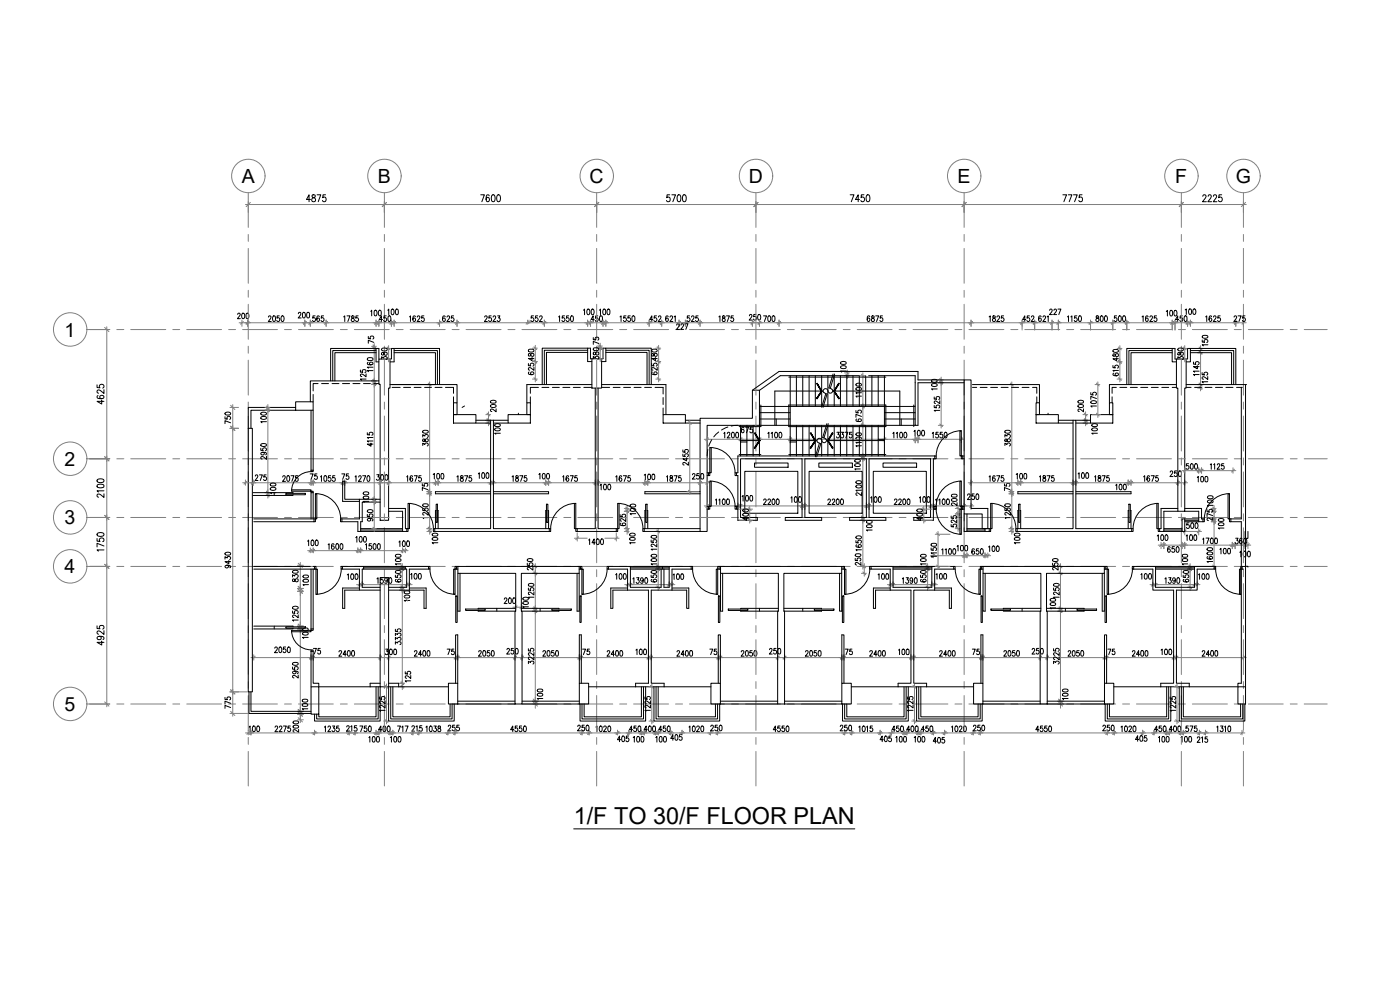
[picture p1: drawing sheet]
<svg xmlns="http://www.w3.org/2000/svg" width="420mm" height="297mm" viewBox="0 0 420 297" stroke-linecap="round" stroke-linejoin="round" font-family="sans-serif">
<defs><g id="words">
<text font-size="7" x="172.2" y="247.2">1/F TO 30/F FLOOR PLAN</text>
<g font-size="5.9">
<text x="72.6" y="54.9">A</text>
<text x="113.4" y="54.9">B</text>
<text x="177" y="54.9">C</text>
<text x="224.7" y="54.9">D</text>
<text x="287.4" y="54.9">E</text>
<text x="352.7" y="54.9">F</text>
<text x="370.9" y="54.9">G</text>
<text x="19.4" y="101">1</text>
<text x="19.4" y="139.8">2</text>
<text x="19.4" y="157.3">3</text>
<text x="19.4" y="172">4</text>
<text x="19.4" y="213.3">5</text>
</g>
</g></defs>
<!-- layer: LKF030__DIM -->
<g fill="none" stroke="#808080" stroke-width=".3">
<path d="M71.8 96.8h42.7M72.6 96v1.9M74.3 96v1.9M91.5 96v1.9M93.1 96v1.9M97.9 96v1.9M112.9 96.8h5.4M112.9 96v1.9M113.7 96v1.9M116.6 96.8h61.5M117.5 96v1.9M118.3 96v1.9"/>
<path d="M131.9 96v1.9M137.2 96v1.9M158.3 96v.8M158.7 96v.5M163.4 96v1.9M176.4 96.8h5.4M176.4 96v1.9M177.2 96v1.9M180.1 96.8h15.5M181 96v1.9M181.8 96v1.9M194 96.8h5.4"/>
<path d="M194.8 96v1.9M197.7 96.8h109.9M198.6 96v1.9M203.8 96v1.9M205.7 96v1.9M210.1 96v1.9M225.8 96v1.9M227.9 96v1.9M233.8 96v1.9M291.4 96v1.9M305.9 96.8h5.5M306.7 96v3"/>
<path d="M309.7 96.8h25.1M310.5 96v3M315.7 96v3M317.6 96v3M327.3 96v3M333.2 96.8h5.8M334 96v3M337.4 96.8h16.1M338.2 96v3M351.8 96.8h5.5M351.8 96v3M352.6 96v3"/>
<path d="M355.6 96.8h16.1M356.4 96v1.9M357.3 96v1.9M370 96.8h4M370.9 96v1.9M373.2 96v1.9M111.5 104.5h1.4M111.5 114.3h1.4M111.5 115.3h1.4M111.5 103.9h1.4M112.3 103.1v56.4M115.8 104.5h1.4"/>
<path d="M115.8 107.7h1.4M116.6 103.7v4.9M128.1 115.4h1.4M128.9 114.6v45.7M159.8 113.7h1.4M159.8 104.5h1.4M159.8 108.5h1.4M160.7 103.6v5.7M160.7 107.6v7M179.3 104.5h1.5M179.3 103.8h1.5M179.3 107.6h1.5"/>
<path d="M180.1 103.6v4.9M180.1 103v2.3M196.8 113.7h1.5M196.8 104.5h1.5M196.8 108.5h1.5M197.7 103.6v5.7M197.7 107.6v7M253.4 111.9h1.5M253.4 112.7h1.5M254.3 111v2.6M258.1 112.7h1.5M259 111.9v58.9"/>
<path d="M281.6 114.8h1.5M281.6 114h1.5M282.4 113.1v15.3M302.8 115.4h1.4M303.7 114.6v45.7M328.6 115.4h1.5M329.5 114.6v10.7M335.2 104.5h1.5M335.2 108.6h1.5M335.2 113.7h1.5M336.1 103.7v5.7M336.1 107.7v6.9"/>
<path d="M354.8 104.5h1.4M354.8 107.7h1.4M355.6 103.7v4.9M359.5 115.4h1.4M359.5 116.4h1.4M359.5 104.5h1.4M359.5 105.8h1.4M360.3 103.7v13.6M69 122.2h2.6M69 128.5h2.6M69.8 121.4v93.5M79.5 122.2h1.5"/>
<path d="M79.5 123.1h1.5M80.4 121.4v28.1M145.8 124.4h1.4M145.8 126.1h1.4M145.8 126.9h1.4M146.6 123.6v4.1M206.2 126.9h3.5M207 126.1v22.3M211.4 131.8h77.9M212.2 131v1.9M222.2 131v1.9M227.9 131v1.9"/>
<path d="M237.2 131v1.9M258.1 136.8h1.5M258.1 137.7h1.5M258.1 127.6h1.5M258.1 121.9h1.5M265.4 131v1.9M274.7 131v1.9M275.5 131v1.9M281.6 127.6h1.5M288.5 131v1.9M325 124.4h1.4M325 126.1h1.4"/>
<path d="M325 126.9h1.4M325.8 123.6v4.1M327.7 124.4h2.6M72.8 144.9h140.2M73.7 144v1.6M75.9 144v1.7M79.5 147.8h1.5M79.5 148.7h1.5M93.3 144v1.6M94 144v1.6M102.8 144v1.6M103.5 144v1.6"/>
<path d="M111.5 158.6h1.4M111.5 149.8h1.4M111.5 150.7h1.4M114.1 144v1.6M116.6 144v1.6M128.1 158.6h1.4M128.1 159.5h1.4M128.1 147.5h1.4M128.1 148.2h1.4M130.7 144v1.6M131.5 144v1.6M147.2 144v1.6"/>
<path d="M148.1 144v1.6M163.8 144v1.6M164.6 144v1.6M173.2 159.9v2.4M178.6 144v1.6M179.5 144v1.6M185 159.9v2.4M187.4 158.6h1.4M187.4 159.5h1.4M187.4 153.4h1.4M187.4 152.6h1.4M188.2 151.7v8.6"/>
<path d="M193.5 144v1.6M194.4 144v1.6M196.7 159.5h1.1M197.5 158.6v18.5M206.2 147.5h3.5M210.1 144v1.6M211.4 151.8h80.9M212.2 144v1.6M212.2 150.9v2M221.4 150.9v2M221.8 156.1h4M221.8 152.8h4"/>
<path d="M222.2 150.9v2M225 151.9v5.1M240.7 150.9v2M241.6 150.9v2M258.1 156.1h1.5M258.1 155.3h1.5M260 150.9v2M260.8 150.9v2M276.4 156.1h3.3M276.4 152.8h3.3M277.2 151.9v5.1M279.3 150.9v2"/>
<path d="M280.1 150.9v2M281.5 159.5v11.3M286.7 158.6h1.5M286.7 152.6h1.5M286.7 154.2h1.5M287.5 151.7v7.8M289.3 150.9v2M290.6 144.9h65.8M291.4 144v1.6M291.4 150.9v2M302.8 158.6h1.4M302.8 159.5h1.4"/>
<path d="M302.8 147.5h1.4M302.8 148.2h1.4M305.5 144v1.6M306.3 144v1.6M322 144v1.6M322.9 144v1.6M338.6 144v1.6M339.4 144v1.6M353.5 144v1.6M354.8 141.2h5.8M354.8 159.5h5.8M355.6 140.4v1.6"/>
<path d="M355.6 144v1.6M355.6 158.6v1.9M358.9 141.2h12M359.7 140.4v1.6M359.7 158.6v1.9M360.6 140.4v1.6M363.5 153.4h1.5M363.5 152.6h1.5M363.5 155.7h1.5M363.5 156.5h1.5M364.4 152.6v3.9M364.4 151.7v2.5"/>
<path d="M364.4 154.8v16M370 140.4v1.6M89.3 177.4h1.8M89.3 169.6h1.8M89.3 176.6h1.8M90.1 168.8v48M92.3 165.2h30.2M93.1 164.4v1.4M94 164.4v1.4M107 175.4h16.7M107.4 164.4v1.4M107.9 174.6v1.2"/>
<path d="M108.2 164.4v1.4M108.7 174.6v1.2M119.9 170.8h1.5M119.9 176.2h1.5M119.9 170h1.5M119.9 177.1h1.5M120.3 176.5l.6 1.5M120.7 169.1v37.8M120.8 164.4v1.4M121.5 178.9l.8 1.4M121.7 164.4v1.4M122 174.6v1.2"/>
<path d="M122.9 174.6v1.2M159.8 172h1.4M159.8 170h1.4M160.7 169.1v43.4M172.4 161.5h3.8M181.5 161.5h4.3M187.5 175.4h15M188.3 174.6v1.2M189.2 174.6v1.2M196.7 170.8h1.4M196.7 176.2h1.4M196.7 170h1.4"/>
<path d="M200.8 174.6v1.2M201.7 174.6v1.2M258.1 170h1.9M258.5 172h1.5M259.4 169.1v3.8M266.3 175.4h15M267.2 174.6v1.2M268 174.6v1.2M277.5 170.8h1.5M277.5 176.2h1.5M277.5 170h1.5M278.4 169.1v8"/>
<path d="M279.3 166.7h18M279.7 174.6v1.2M280.1 165.9v1.5M280.5 174.6v1.2M280.7 170h4.4M280.7 160.3h4.4M289.3 165.9v1.5M290.2 165.9v1.5M295.6 165.9v1.5M296.5 165.9v1.5M317.5 172h1.4M317.5 170h1.4"/>
<path d="M318.3 169.1v43.4M345.1 175.4h15M346 174.6v1.2M346.8 174.6v1.2M347.6 163.6h27.8M348.4 162.7v1.9M349.3 162.7v1.9M354.8 162.7v1.9M355.6 162.7v1.9M356.4 170.8h1.4M356.4 176.2h1.4M356.4 170h1.4"/>
<path d="M357.2 169.1v8M358.5 174.6v1.2M359.3 174.6v1.2M363.5 170h1.5M369.8 162.7v1.9M370.7 162.7v1.9M373.7 162.7v1.9M374.5 162.7v1.9M75.3 197.3h298.7M76.2 196.5v1.6M89.3 188.7h1.8M89.3 187.9h1.8"/>
<path d="M93.3 196.5v1.6M94 196.5v1.6M114.1 196.5v1.6M116.6 196.5v1.6M136.7 196.5v1.6M137.4 196.5v1.6M153.9 182.2h3.4M154.6 196.5v1.6M154.8 181.3v1.7M156.5 181.3v1.7M156.7 196.5v1.6M159.8 182.5h1.4"/>
<path d="M159.8 183.4h1.4M173.9 196.5v1.6M174.5 196.5v1.6M194.6 196.5v1.6M195.5 196.5v1.6M215.6 196.5v1.6M216.2 196.5v1.6M233.4 196.5v1.6M235.5 196.5v1.6M252.6 196.5v1.6M253.3 196.5v1.6M273.4 196.5v1.6"/>
<path d="M274.2 196.5v1.6M294.4 196.5v1.6M295 196.5v1.6M312.2 196.5v1.6M314.3 196.5v1.6M317.5 182.5h1.4M317.5 183.4h1.4M331.5 196.5v1.6M332.1 196.5v1.6M352.2 196.5v1.6M353.1 196.5v1.6M373.2 196.5v1.6"/>
<path d="M69 207.6h5.3M69 214.1h5.3M73.7 219.9h40.8M74.5 219.1v1.4M75.3 219.1v1.4M89.3 214.3h1.8M89.3 216h1.8M89.3 213.4h1.8M94.4 219.1v1.4M104.8 219.1v1.4M106.6 219.1v1.4M112.9 219.9h5"/>
<path d="M112.9 219.1v1.4M113.7 219.1v1.4M115.1 206.1h1.1M115.1 216.4h1.5M116 205.2v12M116.2 219.9h73.4M117.1 219.1v1.4M117.9 219.1v1.4M119.9 205h1.5M119.9 206.1h1.5M123.9 219.1v1.4M125.7 219.1v1.4"/>
<path d="M134.4 219.1v1.4M136.5 219.1v1.4M159.8 210.4h1.8M159.8 211.2h1.8M174.7 219.1v1.4M176.8 219.1v1.4M185.3 219.1v1.4M187.9 219.9h5.4M188.7 219.1v1.4M191.6 219.9h2.6M192.5 219.9h5M192.5 219.1v1.4"/>
<path d="M193.3 219.1v1.4M194.8 206.1h1M194.8 216.4h1.5M195.6 205.2v12M195.8 219.9h2.6M196.7 219.9h5.4M196.7 219.1v1.4M197.5 219.1v1.4M200.4 219.9h68M201.3 219.1v1.4M204.7 219.1v1.4M213.2 219.1v1.4"/>
<path d="M215.3 219.1v1.4M253.5 219.1v1.4M255.6 219.1v1.4M264.1 219.1v1.4M264.2 219.1v1.4M266.7 219.9h5.5M267.5 219.1v1.4M270.5 219.9h2.5M271.3 219.9h5.1M271.3 219.1v1.4M272.2 219.1v1.4M273.6 206.1h1.1"/>
<path d="M273.6 216.4h1.4M274.4 205.2v12M274.7 219.9h2.5M275.5 219.9h5.5M275.5 219.1v1.4M276.4 219.1v1.4M279.3 219.9h67.9M280.1 219.1v1.4M283.5 219.1v1.4M292.1 219.1v1.4M294.2 219.1v1.4M317.5 210.4h1.7"/>
<path d="M317.5 211.2h1.7M332.3 219.1v1.4M334.4 219.1v1.4M342.9 219.1v1.4M345.5 219.9h5.4M346.3 219.1v1.4M349.3 219.9h2.5M350.1 219.9h5M350.1 219.1v1.4M350.9 219.1v1.4M352.4 206.1h1.1M352.4 216.4h1.5"/>
<path d="M353.2 205.2v12M353.5 219.9h20.1M354.3 219.1v1.4M355.1 219.1v1.4M360 219.1v1.4M361.8 219.1v1.4M372.7 219.1v1.4"/>
</g>
<!-- layer: 0 -->
<g fill="none" stroke="#808080" stroke-width=".3">
<path d="M75.1 60.7l-1.2 1.3M116 60.7l-1.3 1.3M179.7 60.7l-1.3 1.3M227.5 60.7l-1.3 1.3M290 60.7l-1.3 1.3M355.1 60.7l-1.2 1.3M373.8 60.7l-1.3 1.3M31.4 98.2l1.3 1.3M73 96.5l-.8 .8M74.7 96.5l-.8 .8M91.9 96.5l-.8 .8M93.6 96.5l-.9 .8"/>
<path d="M98.3 96.5l-.8 .8M113.3 96.5l-.9 .8M114.1 96.5l-.8 .8M117.9 96.5l-.8 .8M118.7 96.5l-.8 .8M132.3 96.5l-.8 .8M137.6 96.5l-.9 .8M158.7 96.5l-.8 .8M159.2 96.5l-.9 .8M163.8 96.5l-.9 .8M176.8 96.5l-.9 .8M177.6 96.5l-.8 .8"/>
<path d="M181.4 96.5l-.8 .8M182.2 96.5l-.8 .8M195.2 96.5l-.8 .8M199 96.5l-.8 .8M204.2 96.5l-.8 .8M206.1 96.5l-.8 .8M210.5 96.5l-.8 .8M226.2 96.5l-.8 .8M228.3 96.5l-.8 .8M234.2 96.5l-.8 .8M291.8 96.5l-.8 .8M307.2 96.5l-.9 .8"/>
<path d="M310.9 96.5l-.8 .8M316.1 96.5l-.8 .8M318.1 96.5l-.9 .8M327.7 96.5l-.8 .8M334.4 96.5l-.9 .8M338.6 96.5l-.9 .8M352.2 96.5l-.8 .8M353.1 96.5l-.9 .8M356.8 96.5l-.8 .8M357.7 96.5l-.9 .8M371.3 96.5l-.8 .8M373.6 96.5l-.9 .8"/>
<path d="M111.9 113.9l.8 .8M111.9 114.9l.8 .8M111.9 104.1l.8 .9M111.9 103.5l.8 .8M116.2 104.1l.9 .9M116.2 107.3l.9 .8M128.5 115l.9 .8M160.2 104l.9 .9M160.2 108.1l.9 .8M160.2 113.3l.9 .9M179.7 103.4l.9 .9M179.7 104l.9 .9"/>
<path d="M179.7 107.2l.9 .9M197.2 104l.9 .9M197.2 108.1l.9 .8M197.2 113.3l.9 .9M253.9 111.4l.8 .9M253.9 112.3l.8 .8M258.5 112.3l.9 .8M282 114.4l.9 .8M282 113.6l.9 .8M303.2 115l.9 .8M329.1 115l.8 .8M335.7 104.1l.8 .9"/>
<path d="M335.7 108.1l.8 .9M335.7 113.3l.8 .9M355.1 104.1l.9 .9M355.1 107.3l.9 .8M359.9 115l.8 .8M359.9 116l.8 .9M359.9 104.1l.8 .9M359.9 105.4l.8 .8M31.4 137l1.3 1.3M69.2 121.6l1.3 1.3M69.2 127.9l1.3 1.2M80 122.7l.8 .8"/>
<path d="M80 121.8l.8 .9M146.2 124l.8 .8M146.2 125.7l.8 .8M146.2 126.5l.8 .9M206.6 126.5l.8 .9M212.6 131.4l-.8 .8M222.7 131.4l-.9 .8M228.3 131.4l-.8 .8M237.6 131.4l-.9 .8M258.5 136.4l.9 .8M258.5 137.2l.9 .9M258.5 127.2l.9 .8"/>
<path d="M258.5 121.5l.9 .9M265.9 131.4l-.9 .8M275.1 131.4l-.9 .8M275.9 131.4l-.8 .8M282 127.2l.9 .8M288.9 131.4l-.8 .8M325.4 124l.8 .8M325.4 125.7l.8 .8M325.4 126.5l.8 .9M329.1 124l.8 .8M31.4 154.6l1.3 1.3M74.1 144.4l-.9 .9"/>
<path d="M76.4 144.4l-.9 .9M80 147.4l.8 .8M80 148.2l.8 .9M93.8 144.4l-.9 .9M94.4 144.4l-.8 .9M103.3 144.4l-.9 .9M103.9 144.4l-.9 .9M111.9 149.4l.8 .8M111.9 150.2l.8 .9M111.9 158.2l.8 .8M114.5 144.4l-.8 .9M117.1 144.4l-.9 .9"/>
<path d="M128.5 158.2l.9 .8M128.5 159l.9 .9M128.5 147.7l.9 .9M128.5 147.1l.9 .8M131.1 144.4l-.8 .9M131.9 144.4l-.8 .9M147.7 144.4l-.9 .9M148.5 144.4l-.8 .9M164.2 144.4l-.8 .9M165.1 144.4l-.9 .9M179.1 144.4l-.8 .9M179.9 144.4l-.8 .9"/>
<path d="M187.8 153l.8 .8M187.8 158.2l.8 .8M187.8 159l.8 .9M187.8 152.1l.8 .9M194 144.4l-.9 .9M194.8 144.4l-.8 .9M197.1 159l.9 .9M206.6 147.1l.8 .8M210.5 144.4l-.8 .9M212.6 151.4l-.8 .8M212.6 144.4l-.8 .9M221.8 151.4l-.8 .8"/>
<path d="M222.7 151.4l-.9 .8M224.6 155.7l.8 .8M224.6 152.3l.8 .9M241.1 151.4l-.8 .8M242 151.4l-.9 .8M258.5 155.7l.9 .8M258.5 154.8l.9 .9M260.4 151.4l-.8 .8M261.2 151.4l-.8 .8M276.8 152.3l.9 .9M276.8 155.7l.9 .8M279.7 151.4l-.9 .8"/>
<path d="M280.5 151.4l-.8 .8M281.1 159.9l.8 .8M287.1 153.8l.9 .8M287.1 158.2l.9 .8M287.1 152.1l.9 .9M289.8 151.4l-.9 .8M291.8 151.4l-.8 .8M291.8 144.4l-.8 .9M303.2 147.1l.9 .8M303.2 147.7l.9 .9M303.2 158.2l.9 .8M303.2 159l.9 .9"/>
<path d="M305.9 144.4l-.8 .9M306.7 144.4l-.8 .9M322.5 144.4l-.9 .9M323.3 144.4l-.8 .9M339 144.4l-.8 .9M339.9 144.4l-.9 .9M353.9 144.4l-.8 .9M356 144.4l-.9 .9M356 140.8l-.9 .8M356 159l-.9 .9M360.2 140.8l-.9 .8M360.2 159l-.9 .9"/>
<path d="M361 140.8l-.8 .8M363.9 152.1l.9 .9M363.9 153l.9 .8M363.9 155.3l.9 .8M363.9 156.1l.9 .9M370.5 140.8l-.9 .8M31.4 169.3l1.3 1.2M89.5 176.8l1.3 1.2M89.5 169l1.3 1.3M89.5 175.9l1.3 1.3M93.6 164.8l-.9 .8M94.4 164.8l-.8 .8"/>
<path d="M107.8 164.8l-.8 .8M108.3 175l-.9 .8M108.7 164.8l-.9 .8M109.1 175l-.8 .8M120.4 176.6l.8 .9M120.4 170.4l.8 .8M120.4 175.8l.8 .8M120.4 169.5l.8 .9M121.2 164.8l-.8 .8M122.1 164.8l-.9 .8M122.5 175l-.9 .8M123.3 175l-.8 .8"/>
<path d="M160.2 171.6l.9 .9M160.2 169.5l.9 .9M173.7 161.1l-.9 .8M185.4 161.1l-.9 .8M188.8 175l-.9 .8M189.6 175l-.8 .8M197.1 170.4l.9 .8M197.1 175.8l.9 .8M197.1 169.5l.9 .9M201.3 175l-.9 .8M202.1 175l-.8 .8M258.5 169.5l.9 .9"/>
<path d="M259 169.5l.8 .9M259 171.6l.8 .9M267.6 175l-.9 .8M268.4 175l-.8 .8M278 170.4l.8 .8M278 175.8l.8 .8M278 169.5l.8 .9M280.1 175l-.9 .8M280.5 166.3l-.8 .9M280.9 175l-.8 .8M281.1 169.5l.8 .9M289.8 166.3l-.9 .9"/>
<path d="M290.6 166.3l-.8 .9M296 166.3l-.8 .9M296.9 166.3l-.9 .9M317.9 169.5l.8 .9M317.9 171.6l.8 .9M346.4 175l-.8 .8M347.2 175l-.8 .8M348.9 163.1l-.9 .9M349.7 163.1l-.8 .9M355.1 163.1l-.8 .9M356 163.1l-.9 .9M356.8 170.4l.8 .8"/>
<path d="M356.8 175.8l.8 .8M356.8 169.5l.8 .9M358.9 175l-.8 .8M359.7 175l-.8 .8M363.9 169.5l.9 .9M370.2 163.1l-.8 .9M371.1 163.1l-.9 .9M374.1 163.1l-.8 .9M374.9 163.1l-.8 .9M76.6 196.9l-.9 .8M89.5 188.1l1.3 1.2M89.5 187.3l1.3 1.2"/>
<path d="M93.8 196.9l-.9 .8M94.4 196.9l-.8 .8M114.5 196.9l-.8 .8M117.1 196.9l-.9 .8M137.2 196.9l-.9 .8M137.8 196.9l-.9 .8M155 196.9l-.9 .8M155.2 181.8l-.9 .8M156.9 181.8l-.9 .8M157.1 196.9l-.8 .8M160.2 182.1l.9 .9M160.2 183l.9 .8"/>
<path d="M174.2 196.9l-.8 .8M174.9 196.9l-.8 .8M195 196.9l-.8 .8M195.8 196.9l-.8 .8M216 196.9l-.9 .8M216.6 196.9l-.8 .8M233.8 196.9l-.8 .8M235.9 196.9l-.9 .8M253.1 196.9l-.9 .8M253.7 196.9l-.8 .8M273.8 196.9l-.8 .8M274.7 196.9l-.9 .8"/>
<path d="M294.8 196.9l-.8 .8M295.4 196.9l-.8 .8M312.6 196.9l-.8 .8M314.7 196.9l-.8 .8M317.9 182.1l.8 .9M317.9 183l.8 .8M331.9 196.9l-.9 .8M332.5 196.9l-.8 .8M352.6 196.9l-.8 .8M353.5 196.9l-.9 .8M373.6 196.9l-.9 .8M31.4 210.6l1.3 1.3"/>
<path d="M69.2 207l1.3 1.2M69.2 213.4l1.3 1.3M74.9 219.5l-.8 .8M75.7 219.5l-.8 .8M89.5 213.6l1.3 1.3M89.5 215.3l1.3 1.3M89.5 212.8l1.3 1.3M94.8 219.5l-.8 .8M105.2 219.5l-.8 .8M107 219.5l-.9 .8M113.3 219.5l-.9 .8M114.1 219.5l-.8 .8"/>
<path d="M115.6 205.6l.8 .9M115.6 215.9l.8 .9M117.5 219.5l-.9 .8M118.3 219.5l-.8 .8M120.4 204.6l.8 .8M120.4 205.6l.8 .9M124.3 219.5l-.8 .8M126.1 219.5l-.8 .8M134.8 219.5l-.8 .8M136.9 219.5l-.8 .8M160 209.7l1.3 1.3M160 210.6l1.3 1.3"/>
<path d="M175.1 219.5l-.9 .8M177.2 219.5l-.8 .8M185.8 219.5l-.9 .8M189.1 219.5l-.8 .8 .8-.8M192.9 219.5l-.8 .8 .8-.8M193.8 219.5l-.9 .8M195.2 205.6l.8 .9M195.2 215.9l.8 .9M197.1 219.5l-.8 .8M198 219.5l-.9 .8 .9-.8M201.7 219.5l-.8 .8M205.1 219.5l-.8 .8 .8-.8"/>
<path d="M213.7 219.5l-.8 .8M215.8 219.5l-.9 .8M253.9 219.5l-.8 .8M256 219.5l-.8 .8M264.5 219.5l-.8 .8 .8-.8M268 219.5l-.9 .8M271.7 219.5l-.8 .8 .8-.8M272.6 219.5l-.9 .8M274 205.6l.9 .9M274 215.9l.9 .9M275.9 219.5l-.8 .8M276.8 219.5l-.9 .8 .9-.8"/>
<path d="M280.5 219.5l-.8 .8M283.9 219.5l-.8 .8 .8-.8M292.5 219.5l-.9 .8M294.6 219.5l-.8 .8M317.7 209.7l1.2 1.3M317.7 210.6l1.2 1.3M317.9 210l.8 .8M332.7 219.5l-.8 .8M334.8 219.5l-.8 .8M343.4 219.5l-.9 .8 .9-.8M346.8 219.5l-.9 .8 .9-.8M350.5 219.5l-.8 .8"/>
<path d="M351.4 219.5l-.9 .8M352.8 205.6l.9 .9M352.8 215.9l.9 .9M354.8 219.5l-.9 .8M355.6 219.5l-.8 .8 .8-.8M360.4 219.5l-.9 .8M362.2 219.5l-.8 .8 .8-.8M373.2 219.5l-.9 .8"/>
</g>
<!-- layer: LKF030__DIM -->
<g fill="none" stroke="#000" stroke-width=".3">
<path d="M71.3 94.3l.3-.3 .5 .3-.9 1.3h.9M72.7 94.1l.2-.1a.89 .89 0 0 1 .6 .8 .89 .89 0 0 1-.6 .8l-.4-.7zM74 94.1l.2-.1a.92 .92 0 0 1 .5 .8 .92 .92 0 0 1-.5 .8l-.3-.3zM80.6 95.2l.2-.4 .5 .3-.8 1.4h.9M82 94.9l.2-.1a.95 .95 0 0 1 0 1.7l-.4-.8zM83.8 94.8h-.6l-.1 .7a.49 .49 0 0 1 .7 0 .49 .49 0 0 1 0 .8 .49 .49 0 0 1-.7-.2M84.5 94.9l.2-.1a.92 .92 0 0 1 .6 .8 .92 .92 0 0 1-.6 .9l-.4-.8zM89.5 94.1l.3-.4 .5 .4-.8 1.3h.9M90.9 93.8a.83 .83 0 0 1 .9 .7 .83 .83 0 0 1-.5 .9l-.5-.3zM92.2 93.8l.2-.1a.95 .95 0 0 1 0 1.7l-.3-.3zM94.6 94.8h-.7v.7a.5 .5 0 0 1 .7 0 .5 .5 0 0 1-.1 .7 .5 .5 0 0 1-.7-.1M95.8 95l-.2-.2a.99 .99 0 0 0-.1 1.7 .5 .5 0 0 0 .4-.7 .5 .5 0 0 0-.7-.3l-.1 .4"/>
<path d="M97.1 94.8h-.6l-.1 .7a.5 .5 0 0 1 .7 0 .5 .5 0 0 1 0 .7 .5 .5 0 0 1-.7-.1M103.1 95.1l.4-.3v1.7M104.1 94.8h.9l-.6 1.7M105.6 94.9v.4a.59 .59 0 0 1 .7 .5 .59 .59 0 0 1-.6 .7 .56 .56 0 0 1-.3-.7 .56 .56 0 0 1 .7-.4l.1-.5zM107.5 94.8h-.7v.7a.5 .5 0 0 1 .7 0 .5 .5 0 0 1-.1 .7 .5 .5 0 0 1-.7-.1M111.3 93.4l.2-.3v1.7M112.4 93.2a.83 .83 0 0 1 .9 .6 .83 .83 0 0 1-.5 1l-.5-.4zM113.7 93.2l.2-.1a.95 .95 0 0 1 0 1.7l-.4-.7zM114.8 95.9h-1l.7-1.1v1.7M115.9 94.8h-.6l-.1 .7a.5 .5 0 0 1 .7 0 .5 .5 0 0 1 0 .7 .5 .5 0 0 1-.8-.1M116.4 93.1l.3-.4v1.7M116.6 94.9l.2-.1a.95 .95 0 0 1 0 1.7l-.3-.4z"/>
<path d="M117.6 92.8a.83 .83 0 0 1 .8 .7 .83 .83 0 0 1-.5 .9l-.5-.3zM118.9 92.8l.1-.1a.95 .95 0 0 1 0 1.7l-.3-.7zM122.9 95.1l.3-.3v1.7M124.7 95l-.3-.2a.99 .99 0 0 0-.1 1.7 .5 .5 0 0 0 .4-.7 .5 .5 0 0 0-.6-.3l-.2 .4M125.2 95.2l.3-.4 .5 .3-.8 1.4h.9M127.2 94.8h-.6l-.1 .7a.49 .49 0 0 1 .7 0 .49 .49 0 0 1-.1 .8 .49 .49 0 0 1-.7-.2M133.6 95l-.3-.2a.95 .95 0 0 0 0 1.7 .5 .5 0 0 0 .3-.7 .5 .5 0 0 0-.6-.3l-.2 .4M134.2 95.2l.2-.4 .5 .3-.8 1.4h.9M136.1 94.8h-.6l-.1 .7a.5 .5 0 0 1 .8 0 .5 .5 0 0 1-.1 .7 .5 .5 0 0 1-.7-.1M145.5 95.2l.2-.4 .5 .3-.8 1.4h.9M147.4 94.8h-.6l-.1 .7a.49 .49 0 0 1 .7 0 .49 .49 0 0 1-.1 .8 .49 .49 0 0 1-.7-.2M148 95.2l.3-.4 .5 .3-.2 .6-.7 .8h.9"/>
<path d="M149.4 94.8h.6l-.4 .6a.49 .49 0 0 1 .5 .7 .49 .49 0 0 1-.9 0M160.1 94.8h-.6l-.1 .7a.5 .5 0 0 1 .7 0 .5 .5 0 0 1 0 .7 .5 .5 0 0 1-.8-.1M161.4 94.8h-.7v.7a.5 .5 0 0 1 .7 0 .5 .5 0 0 1-.1 .7 .5 .5 0 0 1-.7-.1M161.9 95.2l.3-.4 .5 .3-.8 1.4h.9M167.6 95.1l.3-.3v1.7M169.4 94.8h-.6l-.1 .7a.5 .5 0 0 1 .7 0 .5 .5 0 0 1 0 .7 .5 .5 0 0 1-.7-.1M170.7 94.8h-.6l-.1 .7a.49 .49 0 0 1 .7 0 .49 .49 0 0 1-.1 .8 .49 .49 0 0 1-.7-.2M171.4 94.9l.2-.1a.95 .95 0 0 1 0 1.7l-.4-.8zM175.1 93.1l.3-.4v1.7M176.3 92.8a.83 .83 0 0 1 .9 .7 .83 .83 0 0 1-.6 .9l-.3-.1-.2-.6zM177.6 92.8a.83 .83 0 0 1 .8 .7 .83 .83 0 0 1-.5 .9l-.4-.3zM178.3 95.9h-.9l.6-1.1v1.7"/>
<path d="M179.4 94.8h-.6l-.1 .7a.5 .5 0 0 1 .7 0 .5 .5 0 0 1 0 .7 .5 .5 0 0 1-.8-.1M179.9 93.1l.3-.4v1.7M180.1 94.9l.2-.1a.95 .95 0 0 1 0 1.7l-.3-.4zM181.1 92.8l.2-.1a.95 .95 0 0 1 0 1.7l-.4-.7zM182.4 92.8l.1-.1a.95 .95 0 0 1 0 1.7l-.3-.7zM186.1 95.1l.3-.3v1.7M187.9 94.8h-.7v.7a.5 .5 0 0 1 .7 0 .5 .5 0 0 1-.1 .7 .5 .5 0 0 1-.7-.1M189.1 94.8h-.6l-.1 .7a.5 .5 0 0 1 .8 0 .5 .5 0 0 1-.1 .7 .5 .5 0 0 1-.7-.1M189.8 94.9l.2-.1a.95 .95 0 0 1 0 1.7l-.3-.4zM195.9 95.9h-.9l.6-1.1v1.7M197 94.8h-.6l-.1 .7a.5 .5 0 0 1 .7 0 .5 .5 0 0 1 0 .7 .5 .5 0 0 1-.7-.1M197.6 95.2l.3-.4 .5 .3-.9 1.4h.9"/>
<path d="M200.5 95l-.2-.2a.99 .99 0 0 0-.1 1.7 .5 .5 0 0 0 .4-.7 .5 .5 0 0 0-.7-.3l-.1 .4M201.1 95.2l.2-.4 .5 .3-.8 1.4h.9M202.3 95.1l.3-.3v1.7M203.1 97.6l.1-.3a.45 .45 0 0 1 .7 .1 .45 .45 0 0 1-.2 .6l-.7 .8h.9M204.4 97.6l.1-.4a.45 .45 0 0 1 .6 .2 .45 .45 0 0 1-.2 .6l-.6 .8h.9M205.6 97.1h.9l-.7 1.7M207 94.8h-.7l-.1 .7a.51 .51 0 0 1 .8 0 .51 .51 0 0 1-.1 .8 .51 .51 0 0 1-.7-.2M207.5 95.2l.3-.4 .5 .3-.8 1.4h.9M209.5 94.8h-.6l-.1 .7a.5 .5 0 0 1 .7 0 .5 .5 0 0 1 0 .7 .5 .5 0 0 1-.8-.1M215.7 95.1l.4-.3v1.7M216.9 94.9v.4a.59 .59 0 0 1 .7 .5 .59 .59 0 0 1-.5 .7 .61 .61 0 0 1-.3-.8 .61 .61 0 0 1 .7-.4v-.4zM218 94.8h.9l-.6 1.7"/>
<path d="M220.1 94.8h-.6l-.1 .7a.51 .51 0 0 1 .7 0 .51 .51 0 0 1-.1 .8 .51 .51 0 0 1-.7-.2M224.9 94.8l.3-.5 .5 .4-.9 1.3h.9M226.9 94.3h-.7v.8a.49 .49 0 0 1 .7 0 .49 .49 0 0 1-.1 .7 .49 .49 0 0 1-.7-.1M227.6 94.4a.83 .83 0 0 1 .8 .7 .83 .83 0 0 1-.5 .9h-.3l-.2-.7zM229.2 94.8h.8l-.6 1.7M230.6 94.9l.2-.1a.95 .95 0 0 1 0 1.7l-.3-.4zM231.9 94.9l.2-.1a.95 .95 0 0 1 0 1.7l-.4-.4zM261 95l-.2-.2a.99 .99 0 0 0-.1 1.7 .5 .5 0 0 0 .4-.7 .5 .5 0 0 0-.7-.3l-.1 .4M261.7 94.9v.4a.59 .59 0 0 1 .7 .5 .59 .59 0 0 1-.6 .7 .63 .63 0 0 1-.2-.8 .63 .63 0 0 1 .7-.4v-.4zM262.8 94.8h.9l-.6 1.7M264.8 94.8h-.6v.7a.49 .49 0 0 1 .7 0 .49 .49 0 0 1-.1 .8 .49 .49 0 0 1-.7-.2M296.8 95.1l.4-.3v1.7"/>
<path d="M298 94.9v.4a.59 .59 0 0 1 .7 .5 .59 .59 0 0 1-.5 .7 .61 .61 0 0 1-.3-.8 .61 .61 0 0 1 .7-.4v-.4zM299.2 95.2l.3-.4 .5 .3-.2 .6-.7 .8h1M301.2 94.8h-.6l-.1 .7a.5 .5 0 0 1 .7 0 .5 .5 0 0 1 0 .7 .5 .5 0 0 1-.8-.1M307.8 95.9h-.9l.7-1.1v1.7M308.9 94.8h-.6l-.1 .7a.5 .5 0 0 1 .8 0 .5 .5 0 0 1-.1 .7 .5 .5 0 0 1-.7-.1M309.5 95.2l.3-.4 .5 .3-.8 1.4h.8M312.5 95l-.3-.2a.99 .99 0 0 0-.1 1.7 .5 .5 0 0 0 .4-.7 .5 .5 0 0 0-.6-.3l-.2 .4M313 95.2l.3-.4 .5 .3-.8 1.4h.9M314.2 95.1l.4-.3v1.7M315 93.1l.3-.4 .5 .3-.2 .6-.6 .8h.8M316.3 93.1l.3-.4 .5 .3-.9 1.4h.9M317.5 92.7h.9l-.6 1.7"/>
<path d="M320.3 95.1l.4-.3v1.7M321.4 95.1l.3-.3v1.7M323.2 94.8h-.7v.7a.5 .5 0 0 1 .7 0 .5 .5 0 0 1-.1 .7 .5 .5 0 0 1-.7-.1M323.8 94.9l.3-.1a.95 .95 0 0 1 0 1.7l-.4-.4zM329 94.9v.4a.63 .63 0 0 1 .7 .4 .63 .63 0 0 1-.2 .8 .59 .59 0 0 1-.6-.7 .59 .59 0 0 1 .7-.5v-.4zM330.4 94.9l.2-.1a.95 .95 0 0 1 0 1.7l-.4-.4zM331.6 94.9l.3-.1a.95 .95 0 0 1 0 1.7l-.4-.4zM335.1 94.8h-.6l-.1 .7a.49 .49 0 0 1 .7 0 .49 .49 0 0 1-.1 .8 .49 .49 0 0 1-.7-.2M335.8 94.9l.2-.1a.95 .95 0 0 1 0 1.7l-.4-.8zM337.1 94.9l.2-.1a.95 .95 0 0 1 0 1.7l-.4-.8zM342.7 95.1l.4-.3v1.7M344.6 95l-.3-.2a.99 .99 0 0 0-.1 1.7 .5 .5 0 0 0 .4-.7 .5 .5 0 0 0-.6-.3l-.2 .4"/>
<path d="M345.1 95.2l.3-.4 .5 .3-.8 1.4h.8M347.1 94.8h-.6l-.1 .7a.5 .5 0 0 1 .7 0 .5 .5 0 0 1 0 .7 .5 .5 0 0 1-.8-.1M350 93.5l.4-.4v1.7M351.2 93.2l.2-.1a.95 .95 0 0 1 0 1.7l-.4-.7zM352.5 93.2a.83 .83 0 0 1 .9 .7 .83 .83 0 0 1-.6 .9l-.3-.1-.2-.6zM353.7 95.9h-.9l.6-1.1v1.7M354.8 94.8h-.6v.7a.49 .49 0 0 1 .7 0 .49 .49 0 0 1-.1 .8 .49 .49 0 0 1-.7-.2M355.6 94.9l.1-.1a.95 .95 0 0 1 0 1.7l-.4-.8zM355.7 93l.3-.3v1.6M356.9 92.8l.2-.1a.92 .92 0 0 1 .5 .8 .92 .92 0 0 1-.5 .8l-.4-.7zM358.2 92.8l.2-.1a.92 .92 0 0 1 .5 .8 .92 .92 0 0 1-.5 .8l-.4-.7zM361.8 95.1l.4-.3v1.7"/>
<path d="M363.6 95l-.3-.2a.97 .97 0 0 0 0 1.7 .5 .5 0 0 0 .4-.7 .5 .5 0 0 0-.6-.3l-.3 .4M364.2 95.2l.2-.4 .6 .3-.9 1.4h.9M366.2 94.8h-.7v.7a.5 .5 0 0 1 .7 0 .5 .5 0 0 1-.1 .7 .5 .5 0 0 1-.7-.1M370.4 95.2l.2-.4 .5 .3-.8 1.4h.9M371.6 94.8h.9l-.7 1.7M373.6 94.8h-.6l-.1 .7a.5 .5 0 0 1 .7 0 .5 .5 0 0 1 0 .7 .5 .5 0 0 1-.7-.1M108.2 111v.7h.7a.49 .49 0 0 1 0-.7 .49 .49 0 0 1 .7 .1 .49 .49 0 0 1-.1 .7M109.9 113.7h-1.7l.3 .4M109.9 112.2v.9l-1.4-.9-.3 .5 .4 .3M110.3 107.5l1.3-.2 .3 .4a.95 .95 0 0 1-1.7 0zM110.5 108.7l-.3 .3a.99 .99 0 0 0 1.7 0 .5 .5 0 0 0-.6-.3 .5 .5 0 0 0-.3 .6l.3 .2M110.5 101v.6l.8 .1a.5 .5 0 0 1 0-.8 .5 .5 0 0 1 .7 .1 .5 .5 0 0 1-.1 .7"/>
<path d="M111.9 111.2h-1.7l.4 .3M111.9 110.2h-1.7l.4 .3M112.2 102.7l-1.7-.6v.9M114.5 107.7v-.7l.6 .4a.49 .49 0 0 1 .8-.4 .49 .49 0 0 1 0 .9M114.6 105.8v.7h.5a.55 .55 0 0 1 .5-.8 .55 .55 0 0 1 .5 .8 .64 .64 0 0 1-.7 0 .64 .64 0 0 1-.3-.7zM114.6 104.6l.6-.2 .9 .2a.83 .83 0 0 1-.6 .8 .83 .83 0 0 1-1-.5zM158.6 109.1v.6l.7 .1a.5 .5 0 0 1 0-.7 .5 .5 0 0 1 .7 0 .5 .5 0 0 1-.1 .7M158.6 106.2v.6h.5a.6 .6 0 0 1 .4-.7 .6 .6 0 0 1 .7 .2 .53 .53 0 0 1-.5 .7 .53 .53 0 0 1-.5-.7l-.2-.2zM158.6 104.9l1.3-.1 .3 .3a.92 .92 0 0 1-.8 .6 .92 .92 0 0 1-.8-.6zM158.8 111.6l-.2 .1a.83 .83 0 0 0 .7 .9 .83 .83 0 0 0 .9-.6 .48 .48 0 0 0-.4-.5 .48 .48 0 0 0-.5 .4 .48 .48 0 0 0 .4 .5M159.7 107.3v.9l-1.1-.6h1.6M160.2 110.2v.9l-.8-.6a.44 .44 0 0 0-.7-.1 .44 .44 0 0 0 .3 .7"/>
<path d="M178.1 101.3v.6l.7 .1a.5 .5 0 0 1 0-.7 .5 .5 0 0 1 .7 0 .5 .5 0 0 1-.1 .8M178.1 107.6v-.6l.6 .3a.49 .49 0 0 1 .7-.4 .49 .49 0 0 1 0 .9M178.1 105.7v.7h.5a.59 .59 0 0 1 .4-.7 .59 .59 0 0 1 .7 .2 .52 .52 0 0 1-.6 .6 .52 .52 0 0 1-.4-.6l-.3-.3zM178.1 104.5l1.3-.1 .3 .3a.92 .92 0 0 1-.8 .5 .92 .92 0 0 1-.8-.5zM179.7 103.1l-1.6-.7v.9M195.6 109.1v.6l.7 .1a.5 .5 0 0 1 0-.7 .5 .5 0 0 1 .7 0 .5 .5 0 0 1-.1 .7M195.7 106.2v.6h.4a.6 .6 0 0 1 .4-.7 .6 .6 0 0 1 .7 .2 .53 .53 0 0 1-.5 .7 .53 .53 0 0 1-.5-.7zM195.7 104.9l1.2-.1 .3 .3a.92 .92 0 0 1-.8 .6 .92 .92 0 0 1-.8-.6zM195.8 111.6l-.1 .1a.8 .8 0 0 0 .5 .8 .8 .8 0 0 0 .9-.3 .43 .43 0 0 0-.2-.6 .43 .43 0 0 0-.5 .3 .43 .43 0 0 0 .3 .5M196.7 107.3v.9l-1.1-.6h1.6M197.2 110.2v.9l-.8-.6a.45 .45 0 0 0-.6-.2 .45 .45 0 0 0-.1 .6l.3 .2M252.3 109.9l.9-.2 .8 .4a.95 .95 0 0 1-1.7 0z"/>
<path d="M252.3 108.7l.9-.3 .8 .4a.95 .95 0 0 1-1.7 0zM254 111.3h-1.7l.3 .4M257 116.4l.8-.2 .7 .4a.92 .92 0 0 1-.8 .5 .92 .92 0 0 1-.8-.5zM257 115.2l.8-.2 .7 .3a.92 .92 0 0 1-.8 .6 .92 .92 0 0 1-.8-.6zM258.5 118.9h-1.6l.3 .3M258.5 117.8h-1.6l.3 .4M279.7 115.3l.6-.2 .9 .2a.83 .83 0 0 1-.7 .8 .83 .83 0 0 1-.9-.5zM279.7 114l.6-.2 .9 .2a.83 .83 0 0 1-.7 .8 .83 .83 0 0 1-.9-.5zM280.4 119.1v.6l.7 .1a.49 .49 0 0 1 .1-.7 .49 .49 0 0 1 .7 .1 .49 .49 0 0 1-.2 .7M281.3 116.7h-1.7l.3 .3M327.4 117.8v.6l.7 .1a.5 .5 0 0 1 0-.7 .5 .5 0 0 1 .7 0 .5 .5 0 0 1-.1 .8M329.1 119.6l-1.7-.7v.9"/>
<path d="M334 109.7v.6l.7 .1a.5 .5 0 0 1 0-.7 .5 .5 0 0 1 .8 0 .5 .5 0 0 1-.1 .7M334.1 106.2v.7h.5a.6 .6 0 0 1 .3-.7 .6 .6 0 0 1 .8 .2 .53 .53 0 0 1-.6 .7 .53 .53 0 0 1-.5-.7zM334.1 105l1.3-.1 .3 .3a.92 .92 0 0 1-.9 .5 .92 .92 0 0 1-.8-.5zM334.2 112h-.1a.8 .8 0 0 0 .5 .9 .8 .8 0 0 0 1-.3 .43 .43 0 0 0-.2-.7 .43 .43 0 0 0-.6 .3 .43 .43 0 0 0 .3 .6M335.1 107.3v1l-1.1-.7h1.7M335.7 111.2h-1.7l.3 .2M353.5 107.7v-.7l.6 .4a.49 .49 0 0 1 .8-.4 .49 .49 0 0 1-.1 .9M353.6 105.8v.7h.4a.59 .59 0 0 1 .4-.8 .59 .59 0 0 1 .7 .3 .52 .52 0 0 1-.5 .6 .52 .52 0 0 1-.5-.7zM353.6 104.6l.6-.2 .9 .2a.83 .83 0 0 1-.7 .8 .83 .83 0 0 1-.9-.5zM358.2 108.6v.6l.7 .1a.5 .5 0 0 1 0-.7 .5 .5 0 0 1 .7 .1 .5 .5 0 0 1-.1 .7M359.3 109.7v.9l-1.1-.6h1.7M359.9 112.4h-1.7l.3 .3"/>
<path d="M359.9 111.4h-1.7l.3 .3M360.8 111.8v.6l.7 .1a.5 .5 0 0 1 0-.7 .5 .5 0 0 1 .7 0 .5 .5 0 0 1-.1 .8M360.8 102v.6l.7 .1a.49 .49 0 0 1 .1-.7 .49 .49 0 0 1 .7 .1 .49 .49 0 0 1-.1 .7M360.9 100.8l.6-.2 .9 .2a.83 .83 0 0 1-.6 .8 .83 .83 0 0 1-1-.5zM362.5 114.5h-1.7l.3 .4M362.5 113v.9l-1.4-.9-.3 .5 .4 .3M362.5 103.4h-1.7l.3 .4M67.5 125v.7l.7 .1a.52 .52 0 0 1 .1-.8 .52 .52 0 0 1 .7 .1 .52 .52 0 0 1-.1 .7M67.6 123.9l.9-.3 .7 .4a.95 .95 0 0 1-1.7 0zM69.2 126.9l-1.7-.7v.9M78.3 134.5v.6l.7 .1a.5 .5 0 0 1 0-.7 .5 .5 0 0 1 .7 0 .5 .5 0 0 1-.1 .7M78.4 133.3l.6-.2 .9 .2a.83 .83 0 0 1-.7 .8 .83 .83 0 0 1-.9-.5z"/>
<path d="M78.4 125.1l.6-.1 .9 .1a.83 .83 0 0 1-.7 .9 .83 .83 0 0 1-.9-.5zM78.4 123.9l.6-.2 .9 .2a.83 .83 0 0 1-.7 .8 .83 .83 0 0 1-.9-.5zM78.8 135.7l.4 .2a.45 .45 0 0 1-.4 .6 .45 .45 0 0 1-.3-.8h.3a.81 .81 0 0 1 1.2 .5l-.3 .3M80 136.9v.9l-1.4-.8-.3 .5 .4 .2M80 126.5h-1.7l.3 .4M110.2 129.8v.7h.8a.49 .49 0 0 1 0-.7 .49 .49 0 0 1 .7 .1 .49 .49 0 0 1-.1 .7M111.3 133v.9l-1.1-.6h1.7M111.9 132.3h-1.7l.4 .3M111.9 131.3h-1.7l.4 .3M126.9 133.7v-.7l.6 .4a.48 .48 0 0 1 .7-.4 .48 .48 0 0 1 0 .8M126.9 131.1v-.7l.6 .4a.49 .49 0 0 1 .7-.4 .49 .49 0 0 1 0 .9M126.9 131.8v.6h.5a.57 .57 0 0 1 .5-.8 .57 .57 0 0 1 .6 .6 .6 .6 0 0 1-.7 .3 .6 .6 0 0 1-.4-.7z"/>
<path d="M126.9 129.3l1.3-.2 .3 .4a.92 .92 0 0 1-.8 .5 .92 .92 0 0 1-.8-.5zM147.3 121.6a.84 .84 0 0 1 .9-.4 .84 .84 0 0 1 .6 .9 .84 .84 0 0 1-1 .3 .84 .84 0 0 1-.5-.8zM147.3 120.3a.84 .84 0 0 1 .9-.3 .84 .84 0 0 1 .6 .8l-1.3 .1-.3-.3zM148.5 128.6a.84 .84 0 0 1 1-.3 .84 .84 0 0 1 .6 .8l-1.3 .1-.3-.3zM148.5 127.3a.84 .84 0 0 1 1-.3 .84 .84 0 0 1 .6 .8l-1.3 .2-.3-.4zM148.9 122.7v.9l-1.4-.9-.3 .5 .4 .3M150.2 130h-1.7l.3 .3M204.9 136.3v.6l.8 .1a.5 .5 0 0 1 0-.8 .5 .5 0 0 1 .7 .1 .5 .5 0 0 1-.1 .7M204.9 135v.6l.8 .1a.5 .5 0 0 1 0-.7 .5 .5 0 0 1 .7 0 .5 .5 0 0 1-.1 .7M206 137.4v.9l-1.1-.6h1.7M206.6 138.7v.9l-1.4-.8-.2 .1-.1 .4 .4 .2M217.2 130l.3-.3v1.7"/>
<path d="M218.3 130.1l.2-.4 .5 .3-.8 1.4h.9M219.7 129.8l.2-.1a.95 .95 0 0 1 0 1.7l-.4-.7zM221 129.8l.1-.1a.95 .95 0 0 1 0 1.7l-.3-.7zM223.3 128.4l-.3-.2a.99 .99 0 0 0-.1 1.7 .5 .5 0 0 0 .4-.7 .5 .5 0 0 0-.6-.3l-.2 .4M223.8 128.2h.9l-.7 1.7M225.8 128.2h-.6l-.1 .7a.5 .5 0 0 1 .7 0 .5 .5 0 0 1 0 .7 .5 .5 0 0 1-.8-.1M230.4 130l.4-.3v1.7M231.4 130l.4-.3v1.7M232.7 129.8a.83 .83 0 0 1 .8 .7 .83 .83 0 0 1-.5 .9l-.3-.1-.2-.6zM233.9 129.8a.83 .83 0 0 1 .9 .6 .83 .83 0 0 1-.5 1l-.5-.4zM251.2 129.7h.7l-.4 .6a.5 .5 0 0 1 .4 .8 .5 .5 0 0 1-.9-.1M252.4 129.7h.8l-.4 .6a.5 .5 0 0 1 .4 .8 .5 .5 0 0 1-.9-.1"/>
<path d="M253.6 129.7h.9l-.7 1.7M255.7 129.7h-.7l-.1 .7a.51 .51 0 0 1 .8 .1 .51 .51 0 0 1-.1 .7 .51 .51 0 0 1-.8-.2M256.6 139.3l.9-.2 .7 .4a.98 .98 0 0 1-1.7 .1zM256.6 138l1.3-.1 .3 .3a.92 .92 0 0 1-.8 .5 .92 .92 0 0 1-.9-.5zM256.9 123.2v.6l.7 .1a.5 .5 0 0 1 0-.7 .5 .5 0 0 1 .7 0 .5 .5 0 0 1-.1 .7M257 131.3l1.2-.1 .3 .3a.92 .92 0 0 1-.8 .5 .92 .92 0 0 1-.8-.5zM257 130l1.2-.1 .3 .3a.92 .92 0 0 1-.8 .6 .92 .92 0 0 1-.8-.6zM257.1 125.7l-.2 .3a.96 .96 0 0 0 1.6 .1 .48 .48 0 0 0-.6-.4 .48 .48 0 0 0-.3 .6l.4 .2M258.5 133.8h-1.6l.3 .3M258.5 132.7h-1.6l.3 .3M258.5 125l-1.6-.7v.9M267.9 130l.4-.3v1.7"/>
<path d="M269 130l.3-.3v1.7M270.2 129.8a.83 .83 0 0 1 .8 .6 .83 .83 0 0 1-.5 1l-.5-.4zM271.4 129.8a.83 .83 0 0 1 .9 .6 .83 .83 0 0 1-.5 1l-.5-.4zM274.3 129.4l.3-.3v1.7M275.5 129.2l.2-.1a.95 .95 0 0 1 0 1.7l-.4-.7zM276.8 129.2a.83 .83 0 0 1 .8 .6 .83 .83 0 0 1-.5 1l-.3-.1-.2-.6zM279.8 130l.3-.3v1.7M280.4 121.7v.6l.7 .1a.5 .5 0 0 1 0-.8 .5 .5 0 0 1 .7 .1 .5 .5 0 0 1-.1 .7M281.6 129.7h-.7l-.1 .7a.5 .5 0 0 1 .8 0 .5 .5 0 0 1-.1 .7 .5 .5 0 0 1-.7-.1M282 123.1h-1.6l.3 .3M282 120.3v.8l-.8-.6a.45 .45 0 0 0-.6-.2 .45 .45 0 0 0-.1 .7l.3 .1M282.8 129.7h-.6l-.1 .7a.5 .5 0 0 1 .7 0 .5 .5 0 0 1 0 .7 .5 .5 0 0 1-.7-.1"/>
<path d="M283.5 129.8l.2-.1a.95 .95 0 0 1 0 1.7l-.4-.7zM301.6 133.7v-.7l.6 .4a.48 .48 0 0 1 .7-.4 .48 .48 0 0 1 0 .8M301.6 131.1v-.7l.6 .4a.49 .49 0 0 1 .8-.4 .49 .49 0 0 1-.1 .9M301.6 131.8v.6h.5a.57 .57 0 0 1 .5-.8 .57 .57 0 0 1 .6 .6 .6 .6 0 0 1-.7 .3 .6 .6 0 0 1-.4-.7zM301.6 129.3l1.3-.2 .3 .4a.92 .92 0 0 1-.8 .5 .92 .92 0 0 1-.8-.5zM323.6 121.6a.84 .84 0 0 1 .9-.4 .84 .84 0 0 1 .6 .9l-1.3 .1-.3-.3zM323.6 120.3a.84 .84 0 0 1 .9-.3 .84 .84 0 0 1 .6 .8l-1.3 .1-.3-.3zM325.2 122.7v.9l-1.4-.9-.3 .5 .4 .3M327.4 120.4a.84 .84 0 0 1 1-.3 .84 .84 0 0 1 .6 .8l-1.3 .2-.3-.2zM327.7 128.6a.84 .84 0 0 1 1-.3 .84 .84 0 0 1 .6 .8l-1.3 .1-.3-.1zM327.7 127.3a.84 .84 0 0 1 1-.3 .84 .84 0 0 1 .6 .8l-1.3 .2-.3-.2zM329.1 121.8h-1.7l.3 .4"/>
<path d="M329.4 130h-1.7l.3 .3M356.7 139.1h-.6l-.1 .8a.49 .49 0 0 1 .7 0 .49 .49 0 0 1-.1 .7 .49 .49 0 0 1-.7-.1M357.4 139.2l.2-.1a.92 .92 0 0 1 .5 .9 .92 .92 0 0 1-.5 .8l-.4-.7zM358.7 139.2l.2-.1a.92 .92 0 0 1 .5 .9 .92 .92 0 0 1-.5 .8l-.4-.7zM363.2 139.4l.3-.3v1.7M364.2 139.4l.3-.3v1.7M365.3 139.5l.3-.4 .5 .3-.8 1.4h.8M367.3 139.1h-.7v.8a.49 .49 0 0 1 .7 0 .49 .49 0 0 1-.1 .7 .49 .49 0 0 1-.7-.1M76.6 142.9l.2-.3 .3-.1 .3 .4-.9 1.3h.9M77.9 142.5h.8l-.6 1.7M79.9 142.5h-.7v.7a.5 .5 0 0 1 .7 0 .5 .5 0 0 1-.1 .7 .5 .5 0 0 1-.7-.1M81.2 146.4a.84 .84 0 0 1 .9-.3 .84 .84 0 0 1 .6 .8 .84 .84 0 0 1-.9 .3 .84 .84 0 0 1-.6-.8z"/>
<path d="M81.2 145.1a.84 .84 0 0 1 .9-.3 .84 .84 0 0 1 .6 .9l-1.3 .1-.2-.1zM82.8 147.8h-1.7l.3 .4M84.8 143.2l.3-.5 .5 .2v.5l-.8 1h.9M86.2 142.8a.83 .83 0 0 1 .9 .7 .83 .83 0 0 1-.5 .9l-.5-.3zM87.3 142.7h.9l-.6 1.7M89.4 142.7h-.7v.8a.49 .49 0 0 1 .7 0 .49 .49 0 0 1-.1 .7 .49 .49 0 0 1-.7-.1M93.1 142.2h.9l-.7 1.6M95.1 142.2h-.6l-.1 .7a.49 .49 0 0 1 .8 .1 .49 .49 0 0 1-.1 .7 .49 .49 0 0 1-.7-.2M96.2 143.1l.3-.4v1.7M97.4 142.8l.2-.1a.95 .95 0 0 1 0 1.7l-.4-.3zM99.2 142.7h-.6v.8a.49 .49 0 0 1 .7 0 .49 .49 0 0 1-.1 .7 .49 .49 0 0 1-.7-.1M100.5 142.7h-.6l-.1 .8a.49 .49 0 0 1 .7 0 .49 .49 0 0 1-.1 .7 .49 .49 0 0 1-.7-.1"/>
<path d="M102.6 142.2h.9l-.7 1.6M104.6 142.2h-.6l-.1 .7a.49 .49 0 0 1 .7 .1 .49 .49 0 0 1-.1 .7 .49 .49 0 0 1-.7-.2M106.6 143.1l.2-.4v1.7M107.7 143.2l.2-.5 .5 .4-.8 1.3h.9M108.8 142.7h.9l-.6 1.7M109.1 149l.6-.1 .9 .1a.83 .83 0 0 1-.6 .9 .83 .83 0 0 1-1-.5zM109.1 147.8a.84 .84 0 0 1 .9-.3 .84 .84 0 0 1 .6 .8l-1.3 .1-.3-.3zM110.2 154.3v.7h.8a.49 .49 0 0 1 0-.7 .49 .49 0 0 1 .7 .1 .49 .49 0 0 1-.1 .7M110.3 142.8l.2-.1a.95 .95 0 0 1 0 1.7l-.4-.7zM110.3 153.1a.84 .84 0 0 1 1-.3 .84 .84 0 0 1 .5 .8 .84 .84 0 0 1-.9 .3 .84 .84 0 0 1-.6-.8zM110.7 150.4h-1.7l.3 .4M110.8 155.5l.4 .2a.47 .47 0 0 1-.4 .7 .47 .47 0 0 1-.5-.7 .84 .84 0 0 1 1-.3 .84 .84 0 0 1 .5 .8l-.1 .1"/>
<path d="M113.1 142.4h.7l-.4 .7a.5 .5 0 0 1 .4 .7 .5 .5 0 0 1-.9 0M114.4 142.5l.2-.1a.92 .92 0 0 1 .6 .9 .92 .92 0 0 1-.6 .8l-.3-.3zM115.7 142.5l.2-.1a.92 .92 0 0 1 .5 .9 .92 .92 0 0 1-.5 .8l-.3-.3zM122 143.1l.3-.4v1.7M123.8 143l-.2-.3a.99 .99 0 0 0-.1 1.7 .5 .5 0 0 0 .4-.6 .5 .5 0 0 0-.7-.3l-.1 .4M124.3 142.7h.9l-.6 1.7M126.4 142.7h-.7v.8a.49 .49 0 0 1 .7 0 .49 .49 0 0 1-.1 .7 .49 .49 0 0 1-.7-.1M126.7 145.1v.7h.8a.49 .49 0 0 1 0-.7 .49 .49 0 0 1 .7 .1 .49 .49 0 0 1-.1 .7M126.9 152.6v.6h.7a.5 .5 0 0 1 0-.7 .5 .5 0 0 1 .7 .1 .5 .5 0 0 1-.1 .7M126.9 151.3l1.3-.1 .3 .3a.92 .92 0 0 1-.8 .6 .92 .92 0 0 1-.8-.6zM128.4 146.9l-1.7-.6v.9M128.5 155.3h-1.6l.3 .3"/>
<path d="M128.5 153.7v.9l-.8-.6a.44 .44 0 0 0-.7-.2 .44 .44 0 0 0 .3 .7M130 142.4l.3-.3v1.6M131.2 142.1h.2a.92 .92 0 0 1 .6 .8 .92 .92 0 0 1-.6 .8l-.3-.3zM132.5 142.1h.2a.92 .92 0 0 1 .5 .8 .92 .92 0 0 1-.5 .8l-.3-.3zM137.1 143.1l.4-.4v1.7M138.3 142.8v.5a.63 .63 0 0 1 .7 .4 .63 .63 0 0 1-.3 .7 .54 .54 0 0 1-.6-.5 .54 .54 0 0 1 .7-.5l.1-.6zM139.4 142.7h.9l-.6 1.7M141.5 142.7h-.7v.8a.5 .5 0 0 1 .7 0 .5 .5 0 0 1-.1 .7 .5 .5 0 0 1-.7-.1M143.6 142.2l.2-.4v1.7M144.7 141.9l.2-.1a.95 .95 0 0 1 0 1.7l-.3-.3zM146 141.9l.2-.1a.95 .95 0 0 1 0 1.7l-.4-.7zM153.7 143.1l.3-.4v1.7"/>
<path d="M154.9 142.8l-.1 .4a.89 .89 0 0 1 .7 1.1 .54 .54 0 0 1-.9-.3 .54 .54 0 0 1 .8-.6l.1-.6zM156 142.7h.9l-.6 1.7M158 142.7h-.6l-.1 .8a.5 .5 0 0 1 .7 0 .5 .5 0 0 1 0 .7 .5 .5 0 0 1-.7-.1M161.7 142.4l.4-.3v1.6M162.9 142.1h.2a.98 .98 0 0 1 .1 1.6h-.3l-.2-.7zM164.2 142.1h.2a.92 .92 0 0 1 .5 .8 .92 .92 0 0 1-.5 .8h-.2l-.2-.7zM168.9 143.1l.3-.4v1.7M170.6 143l-.2-.3a.97 .97 0 0 0-.1 1.7 .5 .5 0 0 0 .4-.6 .5 .5 0 0 0-.6-.3l-.2 .4M171.2 142.7h.8l-.6 1.7M173.2 142.7h-.6l-.1 .8a.49 .49 0 0 1 .7 0 .49 .49 0 0 1-.1 .7 .49 .49 0 0 1-.7-.1M180.1 145.6l.3-.3v1.7M181.3 145.4l.2-.1a.95 .95 0 0 1 0 1.7l-.4-.8z"/>
<path d="M182.6 145.4a.83 .83 0 0 1 .8 .6 .83 .83 0 0 1-.5 1l-.3-.1-.2-.7zM184.8 143.1l.3-.4v1.7M186.1 154.4v.7h.7a.49 .49 0 0 1 .1-.7 .49 .49 0 0 1 .7 .1 .49 .49 0 0 1-.1 .7M186.4 157l-.3 .2a.99 .99 0 0 0 1.7 .1 .48 .48 0 0 0-.7-.4 .48 .48 0 0 0-.1 .8h.2M186.6 143l-.1-.2a.83 .83 0 0 0-.8 .7 .83 .83 0 0 0 .5 .9 .5 .5 0 0 0 .4-.6 .5 .5 0 0 0-.6-.3l-.2 .4M187.1 142.7h.9l-.7 1.7M187.8 155.6v.8l-1.4-.8-.3 .5 .4 .3M189.1 142.7h-.6l-.1 .8a.5 .5 0 0 1 .8 0 .5 .5 0 0 1-.1 .7 .5 .5 0 0 1-.7-.1M189.2 152.7l.6-.1 .9 .1a.83 .83 0 0 1-.6 .9 .83 .83 0 0 1-1-.5zM189.2 151.5a.84 .84 0 0 1 .9-.4 .84 .84 0 0 1 .6 .9l-1.3 .1-.2-.1zM190.8 154.1h-1.7l.3 .4M193.3 142.6l.4-.3v1.6"/>
<path d="M194.6 142.3h.3a.98 .98 0 0 1-.2 1.6l-.3-.7zM195.8 142.3h.3a.98 .98 0 0 1-.1 1.6l-.4-.7zM200 143.1l.3-.4v1.7M201.2 142.8l-.1 .4a.89 .89 0 0 1 .7 1.1 .54 .54 0 0 1-.9-.3 .54 .54 0 0 1 .8-.6l.1-.6zM202.3 142.7h.9l-.6 1.7M204.3 142.7h-.6v.8a.49 .49 0 0 1 .7 0 .49 .49 0 0 1-.1 .7 .49 .49 0 0 1-.7-.1M207.8 142.5l.1-.3a.45 .45 0 0 1 .7 .1 .45 .45 0 0 1-.2 .6l-.6 .8h.9M209.8 142.1h-.6l-.1 .7a.5 .5 0 0 1 .7 0 .5 .5 0 0 1 0 .7 .5 .5 0 0 1-.8 0M210.5 142.2l.2-.1a.92 .92 0 0 1 .5 .8 .92 .92 0 0 1-.5 .8l-.3-.2zM214.7 150l.3-.3v1.7M215.7 150l.3-.3v1.7M217 149.8l.1-.1a.98 .98 0 0 1 .2 1.7l-.3-.1-.3-.6z"/>
<path d="M218.2 149.8l.2-.1a.98 .98 0 0 1 .1 1.7l-.3-.1-.2-.6zM222.7 149l.3-.3v1.7M223 154.2l.6-.2 .9 .2a.83 .83 0 0 1-.6 .8 .83 .83 0 0 1-1-.5zM223 152.9l.6-.2 .9 .2a.83 .83 0 0 1-.6 .8 .83 .83 0 0 1-1-.5zM223.9 148.7h.2a.95 .95 0 0 1 0 1.7l-.4-.8zM224 155.2v1l-1.1-.7h1.7M225.2 148.7h.2a.95 .95 0 0 1 0 1.7l-.4-.8zM229.2 150.1l.2-.4 .6 .3-.9 1.4h.9M230.5 150.1l.2-.4 .5 .3-.1 .6-.7 .8h.9M231.9 149.8l.2-.1a.92 .92 0 0 1 .5 .8 .92 .92 0 0 1-.5 .9l-.4-.3zM233.1 149.8l.2-.1a.92 .92 0 0 1 .6 .8 .92 .92 0 0 1-.6 .9l-.3-.3zM237.4 149.4l.3-.4v1.7"/>
<path d="M238.5 149.1a.83 .83 0 0 1 .9 .7 .83 .83 0 0 1-.5 .9l-.5-.3zM239.8 149.1l.2-.1a.95 .95 0 0 1 0 1.7l-.3-.3zM248.5 150.1l.2-.4 .5 .3-.2 .6-.6 .8h.9M249.8 150.1l.2-.4 .5 .3-.8 1.4h.9M251.2 149.8l.1-.1a.98 .98 0 0 1 .2 1.7l-.3-.1-.2-.6zM252.4 149.8l.2-.1a.89 .89 0 0 1 .6 .8 .89 .89 0 0 1-.6 .9l-.4-.7zM257 145.7l.8-.2 .7 .4a.92 .92 0 0 1-.8 .5 .92 .92 0 0 1-.8-.5zM257 144.4l.8-.2 .7 .4a.92 .92 0 0 1-.8 .5 .92 .92 0 0 1-.8-.5zM258.2 140.7h-1.7l.3 .3M258.5 147.8v.9l-.8-.6a.45 .45 0 0 0-.6-.2 .45 .45 0 0 0-.1 .7h.3M258.5 147.1h-1.6l.3 .3M260.1 157.6a.84 .84 0 0 1 1-.3 .84 .84 0 0 1 .6 .8l-1.4 .2-.2-.4z"/>
<path d="M260.1 156.3l.7-.1 .9 .1a.83 .83 0 0 1-.7 .9 .83 .83 0 0 1-.9-.5zM261.3 149.4l.3-.4v1.7M261.7 159h-1.6l.2 .3M262.5 149.1a.83 .83 0 0 1 .9 .7 .83 .83 0 0 1-.6 .9h-.3l-.2-.7zM263.8 149.1a.83 .83 0 0 1 .8 .7 .83 .83 0 0 1-.5 .9l-.4-.3zM268.4 150.1l.3-.4 .5 .3-.2 .6-.6 .8h.9M269.7 150.1l.3-.4 .5 .3-.2 .6-.6 .8h.9M271.1 149.8l.2-.1a.92 .92 0 0 1 .5 .8 .92 .92 0 0 1-.5 .9l-.3-.3zM272.4 149.8l.2-.1a.98 .98 0 0 1 .1 1.7l-.3-.1-.2-.6zM275.3 154.2l.6-.2 .9 .2a.83 .83 0 0 1-.7 .8 .83 .83 0 0 1-.9-.5zM275.3 152.9l.6-.2 .9 .2a.83 .83 0 0 1-.7 .8 .83 .83 0 0 1-.9-.5zM275.9 149.4l.3-.4v1.7"/>
<path d="M276.3 155.2v1l-1.1-.7h1.6M277.1 149.1a.83 .83 0 0 1 .9 .7 .83 .83 0 0 1-.5 .9l-.5-.3zM278.4 149.1l.2-.1a.95 .95 0 0 1 0 1.7l-.3-.3zM280.7 150l.4-.3v1.7M281.7 150l.4-.3v1.7M283 149.8l.1-.1a.98 .98 0 0 1 .2 1.7l-.3-.1-.3-.6zM284.2 149.8l.2-.1a.92 .92 0 0 1 .6 .8 .92 .92 0 0 1-.6 .9l-.3-.3zM285.5 157.4v.6l.7 .1a.5 .5 0 0 1 0-.7 .5 .5 0 0 1 .7 0 .5 .5 0 0 1-.1 .7M285.5 154.8v.7h.7a.49 .49 0 0 1 0-.7 .49 .49 0 0 1 .7 .1 .49 .49 0 0 1-.1 .7M285.6 149.8l.9-.3 .7 .4a.95 .95 0 0 1-1.7 0zM285.6 148.4l1.3-.1 .3 .4a.95 .95 0 0 1-1.7 0zM287.1 156v.9l-.8-.7a.45 .45 0 0 0-.7-.1 .45 .45 0 0 0 0 .6l.2 .1"/>
<path d="M287.2 150.8v.9l-.8-.6a.44 .44 0 0 0-.7-.1 .44 .44 0 0 0 .3 .7M290.4 148.6l.1-.3h.5l.2 .4-.9 1.2h.9M292.4 148.2h-.7v.7a.49 .49 0 0 1 .7 .1 .49 .49 0 0 1-.1 .7 .49 .49 0 0 1-.7-.2M293.1 148.3l.1-.1a.95 .95 0 0 1 0 1.7l-.3-.7zM296.8 143.1l.3-.4v1.7M298.6 143v-.2a.83 .83 0 0 0-.9 .7 .83 .83 0 0 0 .5 .9 .5 .5 0 0 0 .5-.6 .5 .5 0 0 0-.6-.3l-.2 .4M299.1 142.7h.9l-.6 1.7M301.2 142.7h-.7v.8a.51 .51 0 0 1 .7 0 .51 .51 0 0 1-.1 .7 .51 .51 0 0 1-.7-.1M301.5 145.1v.7h.7a.49 .49 0 0 1 0-.7 .49 .49 0 0 1 .7 .1 .49 .49 0 0 1-.1 .7M301.6 152.6v.6h.7a.5 .5 0 0 1 0-.7 .5 .5 0 0 1 .7 .1 .5 .5 0 0 1-.1 .7M301.6 151.3l1.3-.1 .3 .3a.92 .92 0 0 1-.8 .6 .92 .92 0 0 1-.8-.6zM303.1 146.9l-1.6-.6v.9"/>
<path d="M303.2 155.3h-1.6l.3 .3M303.2 153.7v.9l-.8-.6a.44 .44 0 0 0-.7-.2 .44 .44 0 0 0 .3 .7M305 142.4l.3-.3v1.6M306.2 142.1h.2a.98 .98 0 0 1 .1 1.6h-.3l-.2-.7zM307.5 142.1h.1a.98 .98 0 0 1 .2 1.6h-.3l-.2-.7zM312 143.1l.3-.4v1.7M313.1 142.8l-.1 .4a.89 .89 0 0 1 .8 1.1 .54 .54 0 0 1-.9-.3 .54 .54 0 0 1 .7-.6l.1-.6zM314.2 142.7h.9l-.6 1.7M316.3 142.7h-.7v.8a.49 .49 0 0 1 .7 0 .49 .49 0 0 1-.1 .7 .49 .49 0 0 1-.7-.1M323.6 142.2l.2-.4v1.7M324.7 141.9a.83 .83 0 0 1 .9 .7 .83 .83 0 0 1-.5 .9l-.5-.3zM326 141.9l.2-.1a.95 .95 0 0 1 0 1.7l-.3-.3z"/>
<path d="M328.5 143.1l.3-.4v1.7M329.6 142.8v.5a.59 .59 0 0 1 .8 .5 .59 .59 0 0 1-.6 .6 .63 .63 0 0 1-.2-.7 .63 .63 0 0 1 .7-.4v-.5zM330.8 142.7h.9l-.7 1.7M332.8 142.7h-.6l-.1 .8a.49 .49 0 0 1 .8 0 .49 .49 0 0 1-.1 .7 .49 .49 0 0 1-.7-.1M334.8 145.6l.4-.3v1.7M336 145.4l.2-.1a.95 .95 0 0 1 0 1.7l-.4-.8zM337.3 145.4a.83 .83 0 0 1 .9 .6 .83 .83 0 0 1-.6 1l-.3-.1-.2-.7zM343.2 143.1l.3-.4v1.7M345 143l-.1-.2a.83 .83 0 0 0-.8 .7 .83 .83 0 0 0 .5 .9 .5 .5 0 0 0 .5-.6 .5 .5 0 0 0-.7-.3l-.2 .4M345.5 142.7h.9l-.7 1.7M347.6 142.7h-.7l-.1 .8a.5 .5 0 0 1 .8 0 .5 .5 0 0 1-.1 .7 .5 .5 0 0 1-.7-.1M351.2 141.7l.1-.3 .4-.1 .3 .5-.9 1.2h.9"/>
<path d="M353.2 141.3h-.6l-.1 .7a.5 .5 0 0 1 .7 0 .5 .5 0 0 1-.1 .7 .5 .5 0 0 1-.7-.1M353.9 141.4a.83 .83 0 0 1 .8 .6 .83 .83 0 0 1-.5 1l-.5-.4zM356.8 156.9h-.6v.7a.49 .49 0 0 1 .7 .1 .49 .49 0 0 1-.1 .7 .49 .49 0 0 1-.7-.2M357.5 157a.83 .83 0 0 1 .9 .6 .83 .83 0 0 1-.5 1l-.4-.1-.2-.7zM358.8 157a.83 .83 0 0 1 .9 .6 .83 .83 0 0 1-.5 1l-.5-.4zM359.3 143.2l.3-.3v1.7M360.5 143l.2-.1a.92 .92 0 0 1 .5 .9 .92 .92 0 0 1-.5 .8l-.3-.3zM361.8 143l.2-.1a.92 .92 0 0 1 .5 .9 .92 .92 0 0 1-.5 .8l-.3-.3zM362.2 152.9v.7l.8 .1a.5 .5 0 0 1 0-.8 .5 .5 0 0 1 .7 .1 .5 .5 0 0 1-.1 .7M362.5 150.2a.84 .84 0 0 1 .9-.3 .84 .84 0 0 1 .6 .8l-1.3 .2-.2-.2zM362.5 149l.8-.3 .8 .4a.95 .95 0 0 1-1.7 0zM363.9 155.3v.9l-1-.7h-.5l-.2 .4 .5 .3"/>
<path d="M363.9 154.7l-1.7-.6v.9M364.1 151.6h-1.7l.3 .3M365.7 157a.84 .84 0 0 1 1-.3 .84 .84 0 0 1 .5 .9l-1.2 .1-.4-.4zM365.7 155.8a.84 .84 0 0 1 1-.3 .84 .84 0 0 1 .5 .8l-1.2 .1-.4-.3zM367.3 158.4h-1.7l.4 .3M67.5 167.8v-.8l.7 .4a.49 .49 0 0 1 .8-.4 .49 .49 0 0 1-.1 .9M67.6 165.9l.9-.2 .7 .4a.95 .95 0 0 1-1.7 0zM68.1 169.6a.43 .43 0 0 1 .5 .4 .43 .43 0 0 1-.6 .4l-.5-.4a.95 .95 0 0 1 1.7 .1l-.2 .2M68.7 168.2v.9l-1.2-.6h1.7M87.8 173.1v-.6l.6 .3a.49 .49 0 0 1 .8-.4 .49 .49 0 0 1 0 .9M87.9 173.8v.6h.4a.63 .63 0 0 1 .4-.7 .63 .63 0 0 1 .8 .3 .55 .55 0 0 1-.6 .6 .55 .55 0 0 1-.5-.7zM87.9 171.3a.84 .84 0 0 1 .9-.3 .84 .84 0 0 1 .6 .8l-1.3 .1-.3-.3z"/>
<path d="M91 174l1.3-.2 .3 .4a.92 .92 0 0 1-.8 .5 .92 .92 0 0 1-.9-.5zM91 172.7l1.3-.1 .3 .3a.92 .92 0 0 1-.8 .5 .92 .92 0 0 1-.9-.5zM92.3 162.4l.3-.4v1.7M92.6 175.4h-1.7l.3 .3M93.5 162.1a.83 .83 0 0 1 .9 .7 .83 .83 0 0 1-.5 .9l-.5-.3zM94.8 162.1a.83 .83 0 0 1 .8 .7 .83 .83 0 0 1-.5 .9l-.4-.3zM98.5 163.4l.3-.3v1.7M100.2 163.4l-.2-.3a.99 .99 0 0 0-.1 1.7 .51 .51 0 0 0 .4-.6 .51 .51 0 0 0-.6-.3l-.2 .3M101 163.2l.1-.1a.95 .95 0 0 1 0 1.7l-.3-.7zM102.2 163.2l.2-.1a.95 .95 0 0 1 0 1.7l-.4-.7zM104.2 172.5l.4-.3v1.6M105.5 172.2a.83 .83 0 0 1 .8 .7 .83 .83 0 0 1-.5 .9l-.5-.2z"/>
<path d="M106.7 172.2a.83 .83 0 0 1 .9 .7 .83 .83 0 0 1-.5 .9l-.5-.2zM106.8 161.3l.3-.3v1.7M108 161.1a.83 .83 0 0 1 .8 .6 .83 .83 0 0 1-.5 1l-.3-.1-.2-.6zM109.3 161.1a.83 .83 0 0 1 .8 .6 .83 .83 0 0 1-.5 1l-.5-.4zM109.7 163.4l.3-.3v1.7M111.5 163.1h-.7l-.1 .8a.5 .5 0 0 1 .8 0 .5 .5 0 0 1-.1 .7 .5 .5 0 0 1-.7-.1M112.1 163.2l.3-.1a.95 .95 0 0 1 0 1.7l-.4-.3zM113.1 173.7l.4-.4v1.7M113.5 163.2l.1-.1a.95 .95 0 0 1 0 1.7l-.4-.7zM114.9 173.3h-.6l-.1 .8a.51 .51 0 0 1 .8 0 .51 .51 0 0 1-.1 .7 .51 .51 0 0 1-.8-.1M116.2 173.9l-.1 .4a.45 .45 0 0 1-.7-.5 .45 .45 0 0 1 .8-.2v.3a.81 .81 0 0 1-.5 1.1l-.2-.2M116.9 173.4a.83 .83 0 0 1 .8 .7 .83 .83 0 0 1-.5 .9l-.4-.3z"/>
<path d="M118.7 172.6v.6l.7 .1a.49 .49 0 0 1 0-.8 .49 .49 0 0 1 .7 .1 .49 .49 0 0 1-.1 .7M118.7 171.4l.7-.2 .9 .2a.83 .83 0 0 1-.7 .8 .83 .83 0 0 1-.9-.5zM118.7 167.8a.84 .84 0 0 1 1-.3 .84 .84 0 0 1 .6 .8l-1.3 .1-.3-.3zM118.7 166.5l.9-.2 .8 .4a.95 .95 0 0 1-1.7 0zM118.9 173.8l-.2 .3a.99 .99 0 0 0 1.7 .1 .51 .51 0 0 0-.7-.4 .51 .51 0 0 0-.3 .6l.4 .2M119.7 162.6l.3-.3v1.7M120.4 169.2h-1.7l.3 .3M120.9 162.4l.2-.1a.95 .95 0 0 1 0 1.7l-.4-.7zM121.4 178.8l.9-.3 .7 .4a.92 .92 0 0 1-.8 .5 .92 .92 0 0 1-.9-.5zM121.4 177.4l1.3-.1 .3 .4a.92 .92 0 0 1-.8 .5 .92 .92 0 0 1-.9-.5zM122.2 162.4l.2-.1a.95 .95 0 0 1 0 1.7l-.4-.7zM123.2 172.4l.4-.3v1.7"/>
<path d="M124.5 172.2l.1-.1a.92 .92 0 0 1 .6 .8 .92 .92 0 0 1-.6 .9l-.4-.8zM125.7 172.2l.2-.1a.95 .95 0 0 1 0 1.7l-.3-.4zM129.8 161.4a.84 .84 0 0 1 .9-.3 .84 .84 0 0 1 .6 .9l-1.3 .1-.2-.1zM129.8 160.2a.84 .84 0 0 1 .9-.3 .84 .84 0 0 1 .6 .8l-1.3 .1-.2-.1zM131.4 162.8h-1.7l.3 .4M151.3 179.8l.2-.3a.46 .46 0 0 1 .6 .1 .46 .46 0 0 1-.2 .7l-.6 .8h.9M152.8 179.5l.2-.1a.95 .95 0 0 1 0 1.7l-.4-.7zM154.1 179.5l.1-.1a.95 .95 0 0 1 0 1.7l-.4-.7zM157 179.4l.9-.2 .7 .4a.89 .89 0 0 1-.8 .5 .89 .89 0 0 1-.9-.5zM158.2 169v.6l.8 .1a.5 .5 0 0 1 0-.7 .5 .5 0 0 1 .7 0 .5 .5 0 0 1-.1 .7M158.3 167.8a.84 .84 0 0 1 1-.3 .84 .84 0 0 1 .6 .8l-1.3 .1-.3-.1zM158.6 176.4v.7l.7 .1a.5 .5 0 0 1 0-.8 .5 .5 0 0 1 .7 .1 .5 .5 0 0 1-.1 .7"/>
<path d="M158.6 175.2l.9-.2 .7 .4a.98 .98 0 0 1-1.6 .1zM159.9 170.2v.9l-1.3-.9-.4 .5 .5 .3M160.2 179.2h-1.6l.3 .3M160.2 177.6v.9l-1.3-.8-.3 .1v.4l.4 .2M176.7 162l.3-.3v1.7M178.6 162.8h-.9l.6-1.1v1.7M179.1 161.8l.2-.1a.95 .95 0 0 1 0 1.7l-.3-.3zM180.4 161.8l.2-.1a.95 .95 0 0 1 0 1.7l-.4-.7zM184.7 172.5l.4-.4v1.7M186 172.2a.83 .83 0 0 1 .8 .7 .83 .83 0 0 1-.5 .9l-.5-.3zM187.2 172.2a.83 .83 0 0 1 .9 .7 .83 .83 0 0 1-.5 .9l-.5-.3zM189.1 161.4l.8-.2 .7 .4a.92 .92 0 0 1-.8 .5 .92 .92 0 0 1-.8-.5z"/>
<path d="M189.1 160.2l.8-.2 .7 .3a.92 .92 0 0 1-.8 .6 .92 .92 0 0 1-.8-.6zM189.9 173.7l.3-.4v1.7M190.6 162.8h-1.6l.3 .4M191.1 173.3h.7l-.4 .7a.5 .5 0 0 1 .4 .7 .5 .5 0 0 1-.9 0M193 173.9l-.1 .4a.45 .45 0 0 1-.7-.5 .45 .45 0 0 1 .8-.2v.3a.81 .81 0 0 1-.5 1.1l-.2-.2M193.7 173.4a.83 .83 0 0 1 .8 .7 .83 .83 0 0 1-.5 .9l-.5-.3zM195.4 172.6v.6l.7 .1a.49 .49 0 0 1 .1-.8 .49 .49 0 0 1 .7 .1 .49 .49 0 0 1-.1 .7M195.4 162v.7l.7 .1a.5 .5 0 0 1 0-.8 .5 .5 0 0 1 .8 .1 .5 .5 0 0 1-.1 .7M195.5 171.4l.6-.2 .9 .2a.83 .83 0 0 1-.6 .8 .83 .83 0 0 1-1-.5zM195.5 167.8a.84 .84 0 0 1 .9-.3 .84 .84 0 0 1 .6 .8l-1.3 .1-.2-.1zM195.5 166.5l.9-.2 .7 .4a.95 .95 0 0 1-1.7 0zM195.5 160.8l.6-.2 .9 .2a.83 .83 0 0 1-.6 .9 .83 .83 0 0 1-1-.6z"/>
<path d="M195.7 173.8l-.3 .3a.99 .99 0 0 0 1.7 .1 .51 .51 0 0 0-.6-.4 .51 .51 0 0 0-.4 .6l.4 .2M197.1 169.2h-1.7l.3 .3M197.1 164.8h-1.7l.3 .3M197.1 163.2v.9l-1.4-.8-.3 .5 .4 .2M202 172.5l.3-.3v1.6M203.2 172.2a.83 .83 0 0 1 .9 .7 .83 .83 0 0 1-.6 .9l-.4-.2zM204.5 172.2a.83 .83 0 0 1 .8 .7 .83 .83 0 0 1-.5 .9l-.5-.2zM256.7 167.5v.7h.7a.49 .49 0 0 1 0-.7 .49 .49 0 0 1 .7 .1 .49 .49 0 0 1-.1 .7M256.8 166.3l.6-.2 .9 .2a.83 .83 0 0 1-.7 .9 .83 .83 0 0 1-.9-.5zM256.9 162.2v.6l.7 .1a.49 .49 0 0 1 .1-.7 .49 .49 0 0 1 .7 .1 .49 .49 0 0 1-.2 .7M257 161l.8-.2 .7 .3a.89 .89 0 0 1-.8 .6 .89 .89 0 0 1-.8-.6zM257.1 163.5h-.1a.8 .8 0 0 0 .5 .9 .8 .8 0 0 0 .9-.4 .46 .46 0 0 0-.4-.6 .46 .46 0 0 0-.4 .6l.4 .2"/>
<path d="M258.4 168.7v.9l-.8-.7-.8-.1-.1 .5 .4 .2M258.5 165h-1.6l.3 .3M263.5 172.5l.3-.3v1.6M264.8 172.2h.2a.98 .98 0 0 1-.1 1.6l-.4-.7zM266 172.2h.3a.98 .98 0 0 1-.1 1.6l-.4-.7zM270.8 173.7l.3-.4v1.7M271.9 173.3h.7l-.4 .7a.49 .49 0 0 1 .5 .7 .49 .49 0 0 1-.9 0M273.9 173.9l-.2 .4a.45 .45 0 0 1-.6-.5 .45 .45 0 0 1 .8-.2v.3a.81 .81 0 0 1-.5 1.1l-.3-.2M274.6 173.4l.1-.1a.95 .95 0 0 1 0 1.7l-.3-.7zM276.3 172.6v.6l.7 .1a.49 .49 0 0 1 0-.8 .49 .49 0 0 1 .8 .1 .49 .49 0 0 1-.2 .7M276.4 171.4l.6-.2 .9 .2a.83 .83 0 0 1-.7 .8 .83 .83 0 0 1-.9-.5zM276.4 167.8a.84 .84 0 0 1 .9-.3 .84 .84 0 0 1 .6 .8l-1.3 .1-.2-.1z"/>
<path d="M276.4 166.5l.8-.2 .8 .4a.95 .95 0 0 1-1.7 0zM276.5 173.8l-.2 .3a.99 .99 0 0 0 1.7 .1 .48 .48 0 0 0-.7-.4 .48 .48 0 0 0-.1 .8h.2M278 169.2h-1.7l.3 .3M279.4 164.4v.6l.7 .1a.51 .51 0 0 1 0-.7 .51 .51 0 0 1 .8 0 .51 .51 0 0 1-.1 .8M279.5 163.2l1.3-.1 .3 .3a.98 .98 0 0 1-1.7 .1zM280.9 172.4l.3-.3v1.7M281.1 166.9h-1.7l.3 .3M281.1 165.9h-1.7l.3 .3M282.1 172.2l.2-.1a.92 .92 0 0 1 .5 .8 .92 .92 0 0 1-.5 .9l-.3-.3zM282.6 165l.4-.3v1.6M283.4 172.2l.2-.1a.92 .92 0 0 1 .5 .8 .92 .92 0 0 1-.5 .9l-.3-.3zM283.6 165l.4-.3v1.6"/>
<path d="M284.9 164.7h.3a.98 .98 0 0 1-.2 1.6l-.4-.7zM286.1 164.7a.83 .83 0 0 1 .9 .7 .83 .83 0 0 1-.5 .9l-.5-.3zM287.2 163.9l.3-.3v1.7M288.4 163.7l.4-.1a.98 .98 0 0 1-.2 1.7l-.3-.3zM289.7 163.7l.3-.1a.98 .98 0 0 1-.1 1.7l-.4-.7zM292.4 164.9l-.3-.2a.99 .99 0 0 0 0 1.6 .48 .48 0 0 0 .4-.6 .48 .48 0 0 0-.7-.3l-.1 .4M293.7 164.7h-.6l-.1 .7a.5 .5 0 0 1 .7 0 .5 .5 0 0 1 0 .7 .5 .5 0 0 1-.8-.1M294.4 164.7a.83 .83 0 0 1 .8 .7 .83 .83 0 0 1-.5 .9l-.4-.3zM296.7 164.1l.3-.3v1.7M297.9 163.9l.2-.1a.92 .92 0 0 1 .5 .8 .92 .92 0 0 1-.5 .9l-.3-.3zM299.2 163.9l.2-.1a.92 .92 0 0 1 .5 .8 .92 .92 0 0 1-.5 .9l-.4-.3zM304.5 161.4a.84 .84 0 0 1 1-.3 .84 .84 0 0 1 .5 .9l-1.2 .1-.3-.1z"/>
<path d="M304.5 160.2a.84 .84 0 0 1 1-.3 .84 .84 0 0 1 .5 .8l-1.2 .1-.3-.1zM306.1 162.8h-1.7l.4 .4M315.3 179.7l.8-.2 .7 .4a.92 .92 0 0 1-.8 .5 .92 .92 0 0 1-.8-.5zM315.9 169v.6l.7 .1a.5 .5 0 0 1 0-.7 .5 .5 0 0 1 .7 0 .5 .5 0 0 1-.1 .7M316 167.8l.8-.2 .7 .4a.92 .92 0 0 1-.8 .5 .92 .92 0 0 1-.8-.5zM316.2 176.4v.7l.7 .1a.5 .5 0 0 1 0-.8 .5 .5 0 0 1 .7 .1 .5 .5 0 0 1-.1 .7M316.3 175.2a.84 .84 0 0 1 .9-.3 .84 .84 0 0 1 .6 .9l-1.3 .1-.3-.4zM317.5 170.2v.9l-.8-.7a.45 .45 0 0 0-.6-.2 .45 .45 0 0 0-.1 .7l.3 .1M317.9 179.2h-1.7l.3 .3M317.9 177.6v.9l-1.4-.8-.3 .5 .4 .2M342.4 172.4l.3-.3v1.7M343.6 172.2l.2-.1a.92 .92 0 0 1 .5 .8 .92 .92 0 0 1-.5 .9l-.3-.3z"/>
<path d="M344.9 172.2l.2-.1a.92 .92 0 0 1 .5 .8 .92 .92 0 0 1-.5 .9l-.4-.8zM347.3 160.8l.3-.3v1.7M348.5 160.6a.83 .83 0 0 1 .9 .6 .83 .83 0 0 1-.5 1l-.5-.3zM349.6 173.7l.3-.4v1.7M349.8 160.6a.83 .83 0 0 1 .9 .6 .83 .83 0 0 1-.6 1l-.4-.3zM350.7 173.3h.8l-.4 .7a.5 .5 0 0 1 .4 .7 .5 .5 0 0 1-.9 0M351.2 164.3l-.1-.2a.83 .83 0 0 0-.8 .7 .83 .83 0 0 0 .5 .9 .46 .46 0 0 0 .4-.6 .46 .46 0 0 0-.7-.2l-.1 .3M352.5 164h-.7l-.1 .7a.51 .51 0 0 1 .8 .1 .51 .51 0 0 1-.1 .7 .51 .51 0 0 1-.7-.1M352.7 173.9l-.1 .4a.45 .45 0 0 1-.7-.5 .45 .45 0 0 1 .8-.2v.3a.81 .81 0 0 1-.5 1.1l-.2-.2M353.1 164.1a.83 .83 0 0 1 .9 .7 .83 .83 0 0 1-.5 .9l-.5-.3zM353.4 173.4a.83 .83 0 0 1 .8 .7 .83 .83 0 0 1-.5 .9l-.5-.3zM354.8 167.8l.9-.2 .7 .4a.98 .98 0 0 1-1.6 .1z"/>
<path d="M354.8 166.5l1.4-.1 .2 .3a.98 .98 0 0 1-1.6 .1zM355.1 172.6v.6l.7 .1a.49 .49 0 0 1 .1-.8 .49 .49 0 0 1 .7 .1 .49 .49 0 0 1-.2 .7M355.2 171.4l.6-.2 .9 .2a.83 .83 0 0 1-.7 .8 .83 .83 0 0 1-.9-.5zM355.3 173.8l-.2 .3a.99 .99 0 0 0 1.7 .1 .51 .51 0 0 0-.6-.4 .51 .51 0 0 0-.4 .6l.4 .2M356 160.8l.3-.3v1.7M356.4 169.2h-1.6l.3 .3M357.2 160.6l.2-.1a.95 .95 0 0 1 0 1.7l-.4-.3zM358.5 160.6l.1-.1a.95 .95 0 0 1 0 1.7l-.3-.8zM359.7 172.5l.3-.3v1.6M360.9 172.2h.2a.92 .92 0 0 1 .5 .8 .92 .92 0 0 1-.5 .8l-.4-.7zM360.9 161.8l.3-.4v1.7M361.9 161.4h.9l-.6 1.7"/>
<path d="M362.2 172.2h.1a.89 .89 0 0 1 .6 .8 .89 .89 0 0 1-.6 .8l-.4-.7zM362.3 165.8a.84 .84 0 0 1 1-.3 .84 .84 0 0 1 .6 .8l-1.3 .1-.3-.1zM362.3 164.5l.9-.2 .7 .4a.95 .95 0 0 1-1.7 0zM362.5 167l-.3 .2a.99 .99 0 0 0 1.7 .1 .5 .5 0 0 0-.6-.3 .5 .5 0 0 0-.3 .6l.4 .2M363.4 161.5l.2-.1a.95 .95 0 0 1 0 1.7l-.4-.7zM363.9 168.5h-1.7l.4 .3M364.7 161.5l.2-.1a.95 .95 0 0 1 0 1.7l-.4-.7zM366.1 164.8l.3-.3v1.7M367.3 164.6l.3-.1a.98 .98 0 0 1-.1 1.7l-.4-.7zM368.6 164.6l.3-.1a.98 .98 0 0 1-.1 1.7l-.4-.7zM370.8 161.5h.8l-.4 .6a.5 .5 0 0 1 .4 .8 .5 .5 0 0 1-.9-.1M372.1 165.7l.3-.3v1.7"/>
<path d="M372.7 161.7v-.1a.83 .83 0 0 0-.8 .6 .83 .83 0 0 0 .5 1 .5 .5 0 0 0 .4-.6 .5 .5 0 0 0-.6-.4l-.2 .4M373.3 165.5l.2-.1a.95 .95 0 0 1 0 1.7l-.4-.7zM373.5 161.6a.83 .83 0 0 1 .8 .6 .83 .83 0 0 1-.5 1l-.3-.1-.2-.6zM374.6 165.5l.1-.1a.95 .95 0 0 1 0 1.7l-.3-.7zM82.5 194.5l.1-.3 .4-.1 .2 .5-.8 1.2h.9M83.9 194.2a.83 .83 0 0 1 .8 .7 .83 .83 0 0 1-.5 .9l-.5-.3zM85.7 194.1h-.6l-.1 .7a.5 .5 0 0 1 .7 0 .5 .5 0 0 1 0 .8 .5 .5 0 0 1-.7-.1M86.4 194.2l.2-.1a.95 .95 0 0 1 0 1.7l-.4-.7zM87.8 183.3v.7h.7a.49 .49 0 0 1 .1-.7 .49 .49 0 0 1 .7 .1 .49 .49 0 0 1-.1 .7M87.9 198.9l.6-.2 .9 .2a.83 .83 0 0 1-.7 .9 .83 .83 0 0 1-.9-.6zM87.9 182.1a.84 .84 0 0 1 .9-.3 .84 .84 0 0 1 .6 .8l-1.3 .1-.3-.3zM89.5 186h-1.7l.3 .4"/>
<path d="M89.5 184.5v.9l-1.4-.9-.3 .5 .4 .3M90.9 189.9l1.3-.2 .3 .4a.95 .95 0 0 1-1.7 0zM90.9 188.6l1.3-.1 .3 .3a.95 .95 0 0 1-1.7 0zM92.5 191.2h-1.7l.3 .4M94.1 194.5h.9l-.7 1.7M96.1 194.5h-.6l-.1 .8a.49 .49 0 0 1 .7 0 .49 .49 0 0 1-.1 .7 .49 .49 0 0 1-.7-.1M101.7 195.6l.2-.3h.5l.1 .4-.8 1.2h.9M103.9 196.3h-.9l.6-1.1v1.7M104.4 195.3l.3-.1a.98 .98 0 0 1-.1 1.7l-.4-.7zM105.7 195.3a.83 .83 0 0 1 .9 .6 .83 .83 0 0 1-.6 1l-.4-.3zM115.7 194.8h.7l-.4 .6a.49 .49 0 0 1 .5 .7 .49 .49 0 0 1-.9 0M117.1 194.8h.2a.92 .92 0 0 1 .5 .8 .92 .92 0 0 1-.5 .8l-.4-.3z"/>
<path d="M118.3 194.8h.2a.92 .92 0 0 1 .5 .8 .92 .92 0 0 1-.5 .8l-.3-.3zM118.7 193.3v-.7l.6 .3a.5 .5 0 0 1 .8-.4 .5 .5 0 0 1-.1 .9M118.7 192v-.7l.6 .4a.5 .5 0 0 1 .8-.4 .5 .5 0 0 1-.1 .8M118.7 190.7v-.7l.6 .4a.5 .5 0 0 1 .8-.4 .5 .5 0 0 1-.1 .9M118.7 188.8v.6l.7 .1a.51 .51 0 0 1 0-.7 .51 .51 0 0 1 .8 .1 .51 .51 0 0 1-.2 .7M123 180.2h-1.7l.3 .3M124.4 195.6l.1-.3a.46 .46 0 0 1 .7 .1 .46 .46 0 0 1-.2 .7l-.7 .8h.9M126.6 196.3h-1l.6-1.1v1.7M127.1 195.3l.3-.1a.98 .98 0 0 1-.1 1.7l-.4-.7zM128.4 195.3l.3-.1a.98 .98 0 0 1-.2 1.7l-.4-.7zM134.2 194.8h.9l-.6 1.6M136.2 194.8h-.6v.7a.49 .49 0 0 1 .7 0 .49 .49 0 0 1-.1 .7 .49 .49 0 0 1-.7-.1"/>
<path d="M143.7 195.6l.1-.3a.45 .45 0 0 1 .6 .2 .45 .45 0 0 1-.2 .6l-.6 .8h.9M145.1 195.3a.83 .83 0 0 1 .8 .6 .83 .83 0 0 1-.5 1l-.3-.1-.2-.6zM146.9 195.2h-.6l-.1 .7a.5 .5 0 0 1 .7 0 .5 .5 0 0 1 0 .8 .5 .5 0 0 1-.7-.1M147.6 195.3a.83 .83 0 0 1 .9 .6 .83 .83 0 0 1-.5 1l-.5-.3zM152.1 194.9l.2-.3 .4-.1 .2 .5-.8 1.2h.9M154.1 194.5h-.6l-.1 .8a.49 .49 0 0 1 .7 0 .49 .49 0 0 1-.1 .7 .49 .49 0 0 1-.7-.1M154.8 194.6a.83 .83 0 0 1 .9 .7 .83 .83 0 0 1-.5 .9l-.5-.3zM157 180.7l1.3-.2 .3 .4a.92 .92 0 0 1-.8 .5 .92 .92 0 0 1-.9-.5zM158.6 182.1h-1.7l.3 .3M158.6 199.1v-.7l.6 .4a.49 .49 0 0 1 .8-.4 .49 .49 0 0 1-.1 .8M158.6 194.6v.7l.7 .1a.5 .5 0 0 1 0-.8 .5 .5 0 0 1 .7 .1 .5 .5 0 0 1-.1 .7M160.2 197v1l-.8-.7a.44 .44 0 0 0-.7-.1 .44 .44 0 0 0 .3 .7"/>
<path d="M160.2 195.8v.9l-.8-.7a.44 .44 0 0 0-.7-.1 .44 .44 0 0 0 .3 .7M162.9 195.6l.2-.3a.46 .46 0 0 1 .6 .1 .46 .46 0 0 1-.2 .7l-.6 .8h.9M164.3 195.3l.4-.1a.98 .98 0 0 1-.2 1.7l-.3-.3zM166.2 195.2h-.6l-.1 .7a.49 .49 0 0 1 .7 .1 .49 .49 0 0 1-.1 .7 .49 .49 0 0 1-.7-.1M166.9 195.3l.3-.1a.98 .98 0 0 1-.1 1.7l-.4-.7zM174.8 194.8h.9l-.6 1.6M176.9 194.8h-.6l-.1 .7a.51 .51 0 0 1 .7 0 .51 .51 0 0 1-.1 .8 .51 .51 0 0 1-.7-.2M182.2 195.6l.2-.3a.45 .45 0 0 1 .6 .2 .45 .45 0 0 1-.2 .6l-.6 .8h.8M184.4 196.3h-1l.7-1.1v1.7M184.9 195.3a.83 .83 0 0 1 .9 .6 .83 .83 0 0 1-.5 1l-.5-.3zM186.2 195.3a.83 .83 0 0 1 .8 .6 .83 .83 0 0 1-.5 1l-.4-.3zM190.8 195.1l.4-.3v1.6"/>
<path d="M192.1 194.8h.1a.98 .98 0 0 1 .2 1.6h-.3l-.2-.7zM193.3 194.8h.2a.98 .98 0 0 1 .1 1.6h-.3l-.2-.7zM203.2 195.6l.1-.3a.45 .45 0 0 1 .6 .2 .45 .45 0 0 1-.1 .6l-.7 .8h.9M205.4 196.3h-1l.7-1.1v1.7M205.9 195.3a.83 .83 0 0 1 .8 .6 .83 .83 0 0 1-.5 1l-.5-.3zM207.1 195.3l.4-.1a.98 .98 0 0 1-.2 1.7l-.3-.3zM213 194.8h.9l-.6 1.6M215.1 194.8h-.7l-.1 .7a.5 .5 0 0 1 .8 0 .5 .5 0 0 1-.1 .7 .5 .5 0 0 1-.7-.1M222.5 195.6l.1-.3a.46 .46 0 0 1 .6 .1 .46 .46 0 0 1-.1 .7l-.7 .8h.9M223.9 195.3l.3-.1a.98 .98 0 0 1-.1 1.7l-.4-.7zM225.7 195.2h-.6l-.1 .7a.49 .49 0 0 1 .8 .1 .49 .49 0 0 1-.1 .7 .49 .49 0 0 1-.7-.1M226.4 195.3a.83 .83 0 0 1 .9 .6 .83 .83 0 0 1-.5 1l-.5-.3z"/>
<path d="M230.9 194.9l.2-.3 .3-.1 .3 .5-.8 1.2h.9M232.9 194.5h-.6l-.1 .8a.49 .49 0 0 1 .7 0 .49 .49 0 0 1 0 .7 .49 .49 0 0 1-.7-.1M233.6 194.6l.2-.1a.95 .95 0 0 1 0 1.7l-.4-.7zM241.8 195.6l.1-.3a.46 .46 0 0 1 .6 .1 .46 .46 0 0 1-.1 .7l-.7 .8h.9M243.2 195.3a.83 .83 0 0 1 .8 .6 .83 .83 0 0 1-.5 1l-.5-.3zM245 195.2h-.6l-.1 .7a.5 .5 0 0 1 .7 0 .5 .5 0 0 1 0 .8 .5 .5 0 0 1-.7-.1M245.7 195.3l.3-.1a.98 .98 0 0 1-.1 1.7l-.3-.3zM253.7 194.8h.9l-.7 1.6M255.7 194.8h-.6l-.1 .7a.49 .49 0 0 1 .7 0 .49 .49 0 0 1-.1 .7 .49 .49 0 0 1-.7-.1M261 195.6l.2-.3h.5l.1 .4-.8 1.2h.9M263.2 196.3h-.9l.6-1.1v1.7M263.7 195.3l.3-.1a.98 .98 0 0 1-.1 1.7l-.4-.7z"/>
<path d="M265 195.3a.83 .83 0 0 1 .9 .6 .83 .83 0 0 1-.6 1l-.4-.3zM269.7 195.1l.3-.3v1.6M270.8 194.8h.3a.92 .92 0 0 1 .5 .8 .92 .92 0 0 1-.5 .8l-.4-.3zM272.1 194.8h.2a.98 .98 0 0 1 .2 1.6l-.5-.3zM282 195.6l.2-.3a.45 .45 0 0 1 .6 .2 .45 .45 0 0 1-.2 .6l-.7 .8h.9M284.2 196.3h-1l.6-1.1v1.7M284.7 195.3a.83 .83 0 0 1 .8 .6 .83 .83 0 0 1-.5 1l-.3-.1-.2-.6zM286 195.3a.83 .83 0 0 1 .8 .6 .83 .83 0 0 1-.5 1l-.5-.3zM291.8 194.8h.9l-.6 1.6M293.9 194.8h-.7v.7a.5 .5 0 0 1 .7 0 .5 .5 0 0 1-.1 .7 .5 .5 0 0 1-.7-.1M301.3 195.6l.1-.3a.46 .46 0 0 1 .7 .1 .46 .46 0 0 1-.2 .7l-.7 .8h.9M302.7 195.3a.83 .83 0 0 1 .8 .6 .83 .83 0 0 1-.5 1l-.4-.3z"/>
<path d="M304.5 195.2h-.6l-.1 .7a.5 .5 0 0 1 .8 0 .5 .5 0 0 1-.1 .8 .5 .5 0 0 1-.7-.1M305.3 195.3l.3-.1a.98 .98 0 0 1-.2 1.7l-.3-.7zM309.8 194.9l.1-.3 .4-.1 .2 .5-.8 1.2h.9M311.7 194.5h-.6l-.1 .8a.5 .5 0 0 1 .8 0 .5 .5 0 0 1-.1 .7 .5 .5 0 0 1-.7-.1M312.4 194.6a.83 .83 0 0 1 .9 .7 .83 .83 0 0 1-.5 .9l-.5-.3zM315.3 181l.8-.2 .7 .4a.92 .92 0 0 1-.8 .5 .92 .92 0 0 1-.8-.5zM316.2 199.1v-.7l.6 .4a.5 .5 0 0 1 .8-.4 .5 .5 0 0 1-.1 .8M316.2 194.6v.7l.7 .1a.5 .5 0 0 1 0-.8 .5 .5 0 0 1 .7 .1 .5 .5 0 0 1-.1 .7M316.8 182.4h-1.6l.3 .3M317.9 197v1l-.8-.7-.6-.2-.3 .5 .4 .3M317.9 195.8v.9l-1.4-.8-.3 .5 .4 .2M320.6 195.6l.1-.3a.45 .45 0 0 1 .6 .2 .45 .45 0 0 1-.2 .6l-.6 .8h.9"/>
<path d="M322 195.3l.3-.1a.98 .98 0 0 1-.1 1.7l-.4-.7zM323.8 195.2h-.6l-.1 .7a.51 .51 0 0 1 .8 .1 .51 .51 0 0 1-.1 .7 .51 .51 0 0 1-.8-.1M324.5 195.3a.83 .83 0 0 1 .9 .6 .83 .83 0 0 1-.5 1l-.5-.3zM332.5 194.8h.9l-.7 1.6M334.5 194.8h-.6l-.1 .7a.5 .5 0 0 1 .7 0 .5 .5 0 0 1 0 .7 .5 .5 0 0 1-.7-.1M339.9 195.6l.1-.3a.46 .46 0 0 1 .6 .1 .46 .46 0 0 1-.2 .7l-.6 .8h.9M342 196.3h-.9l.6-1.1v1.7M342.5 195.3l.4-.1a.98 .98 0 0 1-.2 1.7l-.3-.3zM343.8 195.3l.3-.1a.98 .98 0 0 1-.1 1.7l-.4-.7zM348.4 195.1l.4-.3v1.6M349.7 194.8h.2a.92 .92 0 0 1 .5 .8 .92 .92 0 0 1-.5 .8h-.2l-.2-.7zM350.9 194.8h.3a.92 .92 0 0 1 .5 .8 .92 .92 0 0 1-.5 .8l-.4-.3z"/>
<path d="M360.8 195.6l.1-.3a.46 .46 0 0 1 .7 .1 .46 .46 0 0 1-.2 .7l-.6 .8h.9M363 196.3h-1l.7-1.1v1.7M363.5 195.3l.3-.1a.98 .98 0 0 1-.1 1.7l-.4-.7zM364.8 195.3l.3-.1a.98 .98 0 0 1-.1 1.7l-.4-.7zM67.5 209.2v.7h.7a.5 .5 0 0 1 .1-.7 .5 .5 0 0 1 .7 .1 .5 .5 0 0 1-.1 .7M69.2 212.3l-1.7-.6v.8M69.2 211l-1.7-.6v.9M74.7 218.2l.4-.4v1.7M75.9 217.9l.2-.1a.95 .95 0 0 1 0 1.7l-.4-.7zM77.2 217.9a.83 .83 0 0 1 .9 .7 .83 .83 0 0 1-.5 .9l-.5-.3zM82.5 218.2l.2-.3 .4-.1 .3 .5-.9 1.2h.9M83.9 218.2l.1-.3 .4-.1 .2 .5-.8 1.2h.9"/>
<path d="M85 217.8h.9l-.6 1.7M87.1 217.8h-.7v.8a.51 .51 0 0 1 .7 0 .51 .51 0 0 1-.1 .7 .51 .51 0 0 1-.7-.1M87.8 200.1v.7h.7a.49 .49 0 0 1 .1-.7 .49 .49 0 0 1 .7 .1 .49 .49 0 0 1-.1 .7M88 217.8l.9-.2 .7 .4a.98 .98 0 0 1-1.6 .1zM88 216.5l1.3-.1 .3 .3a.92 .92 0 0 1-.8 .5 .92 .92 0 0 1-.8-.5zM88.4 201.3a.47 .47 0 0 1 .4 .7 .47 .47 0 0 1-.7 .1l-.3-.3a.95 .95 0 0 1 1.7 0l-.3 .3M89.5 202.6v.8l-1.4-.8-.3 .5 .4 .3M89.6 218.8v.9l-.8-.6a.44 .44 0 0 0-.7-.1 .44 .44 0 0 0 .2 .7M90.8 211.3l.9-.2 .7 .3a.98 .98 0 0 1-1.7 .2zM90.8 210l1.3-.2 .3 .4a.92 .92 0 0 1-.9 .5 .92 .92 0 0 1-.8-.5zM92.4 212.7h-1.7l.3 .3M97.4 218.2l.3-.4v1.7"/>
<path d="M98.4 218.2l.2-.3 .3-.1 .3 .5-.8 1.2h.9M99.8 217.8h.7l-.4 .7a.49 .49 0 0 1 .4 .7 .49 .49 0 0 1-.8 0M101.7 217.8h-.7v.8a.49 .49 0 0 1 .7 0 .49 .49 0 0 1-.1 .7 .49 .49 0 0 1-.7-.1M104.1 218.1l.1-.3a.44 .44 0 0 1 .6 .2 .44 .44 0 0 1-.2 .6l-.6 .8h.9M105.2 218l.4-.3v1.7M107.1 217.7h-.7l-.1 .8a.51 .51 0 0 1 .8 0 .51 .51 0 0 1-.1 .8 .51 .51 0 0 1-.7-.2M108 217.8h.9l-.7 1.7M110 217.8h-.6l-.1 .8a.5 .5 0 0 1 .7 0 .5 .5 0 0 1 0 .7 .5 .5 0 0 1-.7-.1M110.7 217.9l.2-.1a.95 .95 0 0 1 0 1.7l-.4-.7zM113.9 209.1v.6l.7 .1a.49 .49 0 0 1 .1-.7 .49 .49 0 0 1 .7 .1 .49 .49 0 0 1-.2 .7M114.6 218.9h-1l.7-1.1v1.7M115.1 217.9a.83 .83 0 0 1 .9 .7 .83 .83 0 0 1-.6 .9l-.4-.3z"/>
<path d="M115.6 213.1h-1.7l.3 .3M115.6 211.5v.9l-1.1-.7h-.5l-.1 .4 .4 .3M115.6 210.3v.8l-1.4-.8-.3 .5 .4 .3M116.4 217.9a.83 .83 0 0 1 .8 .7 .83 .83 0 0 1-.5 .9l-.5-.3zM119.3 217.8h.9l-.7 1.7M120.6 218.2l.3-.4v1.7M121.6 217.8h.9l-.7 1.7M121.6 201.5v.7l.7 .1a.5 .5 0 0 1 0-.8 .5 .5 0 0 1 .8 .1 .5 .5 0 0 1-.1 .7M123.3 204.3h-1.7l.3 .3M123.3 202.7v.9l-.8-.7-.6-.1-.3 .5 .4 .2M123.6 218.1l.1-.3a.45 .45 0 0 1 .7 .2 .45 .45 0 0 1-.2 .6l-.6 .8h.9M124.8 218l.4-.3v1.7"/>
<path d="M126.6 217.7h-.6l-.1 .8a.49 .49 0 0 1 .7 0 .49 .49 0 0 1 0 .7 .49 .49 0 0 1-.7-.1M127.8 218.2l.3-.4v1.7M129 217.9l.2-.1a.95 .95 0 0 1 0 1.7l-.4-.7zM130.2 217.8h.7l-.3 .7a.5 .5 0 0 1 .4 .7 .5 .5 0 0 1-.9 0M131.5 217.9v.5a.59 .59 0 0 1 .8 .5 .59 .59 0 0 1-.6 .6 .63 .63 0 0 1-.3-.7 .63 .63 0 0 1 .8-.4v-.5zM134.5 218l.3-.4 .5 .3-.8 1.4h.8M136.5 217.6h-.7v.7a.49 .49 0 0 1 .7 .1 .49 .49 0 0 1-.1 .7 .49 .49 0 0 1-.7-.2M137.8 217.6h-.7v.7a.51 .51 0 0 1 .7 0 .51 .51 0 0 1-.1 .8 .51 .51 0 0 1-.7-.2M154.2 218.9h-1l.7-1.1v1.7M155.3 217.8h-.7v.8a.49 .49 0 0 1 .7 0 .49 .49 0 0 1-.1 .7 .49 .49 0 0 1-.7-.1M156.5 217.8h-.6v.8a.49 .49 0 0 1 .7 0 .49 .49 0 0 1-.1 .7 .49 .49 0 0 1-.7-.1M157.3 217.9a.83 .83 0 0 1 .8 .7 .83 .83 0 0 1-.5 .9l-.5-.3z"/>
<path d="M161.3 208.2l1.3-.1 .3 .3a.92 .92 0 0 1-.8 .5 .92 .92 0 0 1-.9-.5zM161.3 206.9l1.3-.1 .3 .3a.92 .92 0 0 1-.8 .5 .92 .92 0 0 1-.9-.5zM162.9 209.6h-1.7l.3 .3M173.4 218l.3-.4 .5 .3-.9 1.4h.9M175.3 217.6h-.6v.7a.49 .49 0 0 1 .7 .1 .49 .49 0 0 1-.1 .7 .49 .49 0 0 1-.7-.2M176.1 217.7a.83 .83 0 0 1 .8 .6 .83 .83 0 0 1-.5 1l-.3-.1-.2-.6zM178.8 218.1l.4-.3v1.7M180 217.9l.2-.1a.95 .95 0 0 1 0 1.7l-.4-.7zM181.2 218.2l.2-.4 .5 .3-.8 1.4h.9M182.6 217.9l.2-.1a.95 .95 0 0 1 0 1.7l-.3-.3zM189.9 218.9h-1l.6-1.1v1.7M190.9 217.8h-.6l-.1 .8a.49 .49 0 0 1 .8 0 .49 .49 0 0 1-.1 .7 .49 .49 0 0 1-.7-.1"/>
<path d="M191.6 217.9l.2-.1a.98 .98 0 0 1 .1 1.7l-.3-.1-.2-.6zM193.5 209.1v.6l.8 .1a.49 .49 0 0 1 0-.7 .49 .49 0 0 1 .7 .1 .49 .49 0 0 1-.1 .7M194.3 218.9h-1l.6-1.1v1.7M194.8 217.9l.1-.1a.95 .95 0 0 1 0 1.7l-.3-.7zM195.2 213.1h-1.7l.3 .3M195.2 211.5v.9l-.8-.6a.44 .44 0 0 0-.8-.1 .44 .44 0 0 0 .3 .7M195.2 210.3v.8l-.8-.6a.44 .44 0 0 0-.8-.2 .44 .44 0 0 0 .3 .8M196 217.9l.2-.1a.95 .95 0 0 1 0 1.7l-.4-.7zM198.7 218.9h-1l.6-1.1v1.7M199.7 217.8h-.6v.8a.49 .49 0 0 1 .7 0 .49 .49 0 0 1-.1 .7 .49 .49 0 0 1-.7-.1M200.4 217.9l.2-.1a.98 .98 0 0 1 .1 1.7l-.3-.1-.2-.6zM206.8 218.1l.3-.3v1.7"/>
<path d="M207.9 217.9l.3-.1a.95 .95 0 0 1 0 1.7l-.4-.3zM209.1 218.2l.2-.4 .6 .3-.9 1.4h.9M210.5 217.9l.2-.1a.95 .95 0 0 1 0 1.7l-.4-.7zM213.3 218l.3-.4 .4 .1v.5l-.7 1.1h.9M215.3 217.6h-.6l-.1 .7a.5 .5 0 0 1 .7 0 .5 .5 0 0 1 0 .7 .5 .5 0 0 1-.8-.1M216 217.7l.2-.1a.95 .95 0 0 1 0 1.7l-.4-.7zM233 218.9h-.9l.6-1.1v1.7M234.1 217.8h-.6l-.1 .8a.5 .5 0 0 1 .7 0 .5 .5 0 0 1 0 .7 .5 .5 0 0 1-.8-.1M235.4 217.8h-.7v.8a.49 .49 0 0 1 .7 0 .49 .49 0 0 1-.1 .7 .49 .49 0 0 1-.7-.1M236.1 217.9l.2-.1a.95 .95 0 0 1 0 1.7l-.4-.7zM252.2 218l.2-.4 .5 .1v.5l-.8 1.1h.9M254.2 217.6h-.7l-.1 .7a.5 .5 0 0 1 .8 0 .5 .5 0 0 1-.1 .7 .5 .5 0 0 1-.7-.1"/>
<path d="M254.9 217.7l.2-.1a.95 .95 0 0 1 0 1.7l-.4-.7zM257.7 218.1l.4-.3v1.7M259 217.9l.1-.1a.92 .92 0 0 1 .6 .9 .92 .92 0 0 1-.6 .8l-.4-.7zM260.1 218.1l.2-.3v1.7M261.8 217.8h-.6l-.1 .8a.5 .5 0 0 1 .7 0 .5 .5 0 0 1 0 .7 .5 .5 0 0 1-.7-.1M268.6 218.9h-.9l.7-1.1v1.7M269.7 217.8h-.6l-.1 .8a.5 .5 0 0 1 .8 0 .5 .5 0 0 1-.1 .7 .5 .5 0 0 1-.7-.1M270.4 217.9l.2-.1a.98 .98 0 0 1 .2 1.7l-.5-.3zM272.3 209.1v.6l.7 .1a.49 .49 0 0 1 .1-.7 .49 .49 0 0 1 .7 .1 .49 .49 0 0 1-.1 .7M273 218.9h-.9l.7-1.1v1.7M273.6 217.9l.2-.1a.95 .95 0 0 1 0 1.7l-.4-.3zM274 213.1h-1.7l.4 .3"/>
<path d="M274 211.5v.9l-1-.7h-.5l-.2 .4 .5 .3M274 210.3v.8l-1.3-.8-.4 .5 .5 .3M274.8 217.9l.2-.1a.95 .95 0 0 1 0 1.7l-.3-.3zM277.5 218.9h-1l.7-1.1v1.7M278.6 217.8h-.7l-.1 .8a.5 .5 0 0 1 .8 0 .5 .5 0 0 1-.1 .7 .5 .5 0 0 1-.7-.1M279.2 217.9l.2-.1a.98 .98 0 0 1 .2 1.7l-.5-.3zM285.5 218.1l.4-.3v1.7M286.8 217.9l.1-.1a.92 .92 0 0 1 .6 .9 .92 .92 0 0 1-.6 .8l-.3-.7zM287.9 218.2l.3-.4 .5 .3-.8 1.4h.9M289.3 217.9l.2-.1a.95 .95 0 0 1 0 1.7l-.3-.3zM292.1 218l.3-.4 .5 .3-.8 1.4h.9M294.1 217.6h-.6l-.1 .7a.5 .5 0 0 1 .8 0 .5 .5 0 0 1-.1 .7 .5 .5 0 0 1-.7-.1"/>
<path d="M294.8 217.7a.83 .83 0 0 1 .9 .6 .83 .83 0 0 1-.6 1l-.4-.4zM311.8 218.9h-.9l.6-1.1v1.7M312.9 217.8h-.6l-.1 .8a.5 .5 0 0 1 .7 0 .5 .5 0 0 1 0 .7 .5 .5 0 0 1-.7-.1M314.2 217.8h-.6l-.1 .8a.5 .5 0 0 1 .7 0 .5 .5 0 0 1 0 .7 .5 .5 0 0 1-.8-.1M314.9 217.9a.83 .83 0 0 1 .8 .7 .83 .83 0 0 1-.5 .9l-.5-.3zM318.9 208.2l.7-.2 .9 .2a.83 .83 0 0 1-.7 .8 .83 .83 0 0 1-.9-.5zM318.9 206.9l.7-.2 .9 .2a.83 .83 0 0 1-.7 .9 .83 .83 0 0 1-.9-.6zM320.5 209.6h-1.6l.3 .3M331 218l.3-.4 .5 .3-.9 1.4h1M333 217.6h-.6l-.1 .7a.5 .5 0 0 1 .7 0 .5 .5 0 0 1 0 .7 .5 .5 0 0 1-.8-.1M333.7 217.7a.83 .83 0 0 1 .8 .6 .83 .83 0 0 1-.5 1l-.5-.4zM336.4 218.1l.4-.3v1.7"/>
<path d="M337.7 217.9l.2-.1a.95 .95 0 0 1 0 1.7l-.4-.3zM338.8 218.2l.2-.4 .6 .3-.8 1.4h.8M340.2 217.9l.2-.1a.95 .95 0 0 1 0 1.7l-.3-.3zM347.5 218.9h-1l.6-1.1v1.7M348.6 217.8h-.7v.8a.51 .51 0 0 1 .7 0 .51 .51 0 0 1-.1 .7 .51 .51 0 0 1-.7-.1M349.2 217.9l.3-.1a.95 .95 0 0 1 0 1.7l-.4-.3zM351.2 209.1v.6l.7 .1a.49 .49 0 0 1 0-.7 .49 .49 0 0 1 .7 .1 .49 .49 0 0 1-.1 .7M351.9 218.9h-1l.6-1.1v1.7M352.4 217.9l.2-.1a.92 .92 0 0 1 .5 .9 .92 .92 0 0 1-.5 .8l-.4-.7zM352.8 213.1h-1.6l.3 .3M352.8 211.5v.9l-1.2-.8-.4 .3v.3l.3 .2M352.8 210.3v.8l-1.2-.8-.4 .3v.3l.3 .2"/>
<path d="M353.7 217.9l.2-.1a.95 .95 0 0 1 0 1.7l-.4-.3zM356.6 217.8h-.6l-.1 .8a.5 .5 0 0 1 .7 0 .5 .5 0 0 1 0 .7 .5 .5 0 0 1-.7-.1M357.1 217.8h.9l-.6 1.7M359.2 217.8h-.7l-.1 .8a.5 .5 0 0 1 .8 0 .5 .5 0 0 1-.1 .7 .5 .5 0 0 1-.7-.1M365.2 218.1l.3-.3v1.7M366.3 217.8h.7l-.4 .7a.5 .5 0 0 1 .5 .7 .5 .5 0 0 1-.9 0M367.5 218.1l.3-.3v1.7M368.7 217.9l.2-.1a.95 .95 0 0 1 0 1.7l-.4-.7zM110.7 221.3l.3-.3v1.7M111.9 221.1a.83 .83 0 0 1 .8 .6 .83 .83 0 0 1-.5 1l-.4-.3zM113.2 221.1l.3-.1a.98 .98 0 0 1-.1 1.7l-.4-.3zM117.1 221.3l.4-.3v1.7"/>
<path d="M118.4 221.1l.3-.1a.98 .98 0 0 1-.2 1.7l-.3-.8zM119.6 221.1a.83 .83 0 0 1 .9 .6 .83 .83 0 0 1-.5 1l-.5-.3zM186.3 221.9h-1l.6-1.1v1.7M186.8 220.9a.83 .83 0 0 1 .8 .7 .83 .83 0 0 1-.5 .9l-.3-.1-.2-.6zM188.6 220.8h-.6l-.1 .8a.5 .5 0 0 1 .7 0 .5 .5 0 0 1 0 .7 .5 .5 0 0 1-.7-.1M190 221.3l.4-.3v1.7M191.3 221.1l.1-.1a.95 .95 0 0 1 0 1.7l-.3-.8zM192.5 221.1a.83 .83 0 0 1 .9 .6 .83 .83 0 0 1-.5 1l-.5-.3zM196.8 221.3l.3-.3v1.7M198 221.1l.2-.1a.95 .95 0 0 1 0 1.7l-.4-.8zM199.3 221.1a.83 .83 0 0 1 .9 .6 .83 .83 0 0 1-.6 1l-.3-.1-.2-.7zM202.2 221.6h-.9l.6-1.2v1.7"/>
<path d="M202.7 220.5a.83 .83 0 0 1 .9 .7 .83 .83 0 0 1-.5 .9l-.5-.3zM204.6 220.4h-.6l-.1 .7a.51 .51 0 0 1 .7 .1 .51 .51 0 0 1 0 .7 .51 .51 0 0 1-.8-.1M265.1 221.9h-1l.7-1.1v1.7M265.6 220.9l.2-.1a.95 .95 0 0 1 0 1.7l-.4-.7zM267.4 220.8h-.6l-.1 .8a.49 .49 0 0 1 .7 0 .49 .49 0 0 1 0 .7 .49 .49 0 0 1-.7-.1M268.9 221.3l.3-.3v1.7M270.1 221.1l.2-.1a.95 .95 0 0 1 0 1.7l-.4-.8zM271.4 221.1l.1-.1a.95 .95 0 0 1 0 1.7l-.4-.8zM274.4 221.3l.3-.3v1.7M275.6 221.1a.83 .83 0 0 1 .8 .6 .83 .83 0 0 1-.5 1l-.4-.3zM276.9 221.1a.83 .83 0 0 1 .8 .6 .83 .83 0 0 1-.5 1l-.5-.3zM281.1 222.4h-1l.6-1.1v1.7"/>
<path d="M281.6 221.3a.83 .83 0 0 1 .8 .7 .83 .83 0 0 1-.5 1l-.3-.1-.3-.7zM283.4 221.3h-.6l-.1 .7a.5 .5 0 0 1 .7 0 .5 .5 0 0 1 0 .7 .5 .5 0 0 1-.7-.1M341.8 221.9h-1l.6-1.1v1.6M342.3 220.8h.1a.89 .89 0 0 1 .6 .8 .89 .89 0 0 1-.6 .8l-.3-.7zM344.1 220.8h-.6l-.1 .7a.5 .5 0 0 1 .7 0 .5 .5 0 0 1 0 .7 .5 .5 0 0 1-.7-.1M347.7 221.3l.3-.3v1.7M348.9 221.1a.83 .83 0 0 1 .8 .6 .83 .83 0 0 1-.5 1l-.5-.3zM350.1 221.1l.3-.1a.95 .95 0 0 1 0 1.7l-.4-.3zM354.4 221.3l.4-.3v1.7M355.6 221.1a.83 .83 0 0 1 .9 .6 .83 .83 0 0 1-.5 1l-.5-.3zM356.9 221.1a.83 .83 0 0 1 .9 .6 .83 .83 0 0 1-.5 1l-.5-.3zM359.3 221.5l.2-.4a.46 .46 0 0 1 .6 .2 .46 .46 0 0 1-.2 .6l-.6 .8h.9"/>
<path d="M360.6 221.4l.3-.3v1.6M362.3 221.1h-.6v.7a.5 .5 0 0 1 .7 0 .5 .5 0 0 1-.1 .8 .5 .5 0 0 1-.7-.2"/>
</g>
<!-- layer: LKF280_S STRU -->
<g fill="none" stroke="#000" stroke-width=".3">
<path d="M113.7 107.7h3.4v8.7h-.5v39.7h-2.5v-40.8h-.4zM177.6 107.6h3v8.8h-3zM289.3 114h2.1v38.6h5.1v6h-1.7v-4.4h-5.5zM353.1 107.7h2.9v8.7h-.4v37h-2.1v-37h-.4zM74.5 128.5h1.2v79.1h-1.2zM88.7 120.6h5.3v2.5h-5.3zM136.1 124.4h6.7v2.5h-6.7zM152.5 124.4h6.7v2.5h-6.7zM199 124.4h6.7v2.5h-6.7zM210.1 125.5h15.7v-8.4h2.1v10.5h-15.7v31.9h-2.1zM310.9 124.4h6.7v2.5h-6.7zM327.3 124.4h6.7v2.5h-6.7z"/>
<path d="M114.1 173.3h2.5v32.8h-2.5zM137.4 170h36.4v2h-17.3v11.4h.2v27.8h-2.1v-27.8h.2v-11.4h-17.4zM216.2 170h36.4v2h-17.4v11.4h.3v27.8h-2.1v-27.8h.2v-11.4h-17.4zM295 170h36.4v2h-17.3v11.4h.2v27.8h-2.1v-27.8h.2v-11.4h-17.4zM93.3 206.1h2.4v8.2h-2.4zM134.6 205h2.8v6.2h-2.8zM173.9 205h2.8v6.2h-2.8zM213.4 205h2.8v6.2h-2.8zM252.6 205h2.9v6.2h-2.9zM292.2 205h2.8v6.2h-2.8zM331.5 205h2.8v6.2h-2.8zM371.5 206.1h2.3v5.1h-2.3z"/>
</g>
<!-- layer: LKF040_C TXT3 -->
<path d="M172.2 248.7h84.3" fill="none" stroke="#000" stroke-width=".3"/>
<!-- layer: LKF020__GDIM -->
<g fill="none" stroke="#808080" stroke-width=".3">
<path d="M73.7 61.4h300.3M74.5 60.5v3.2M115.4 60.5v3.2M179.1 60.5v3.2M226.9 60.5v3.2M289.3 60.5v3.2M354.5 60.5v3.2M373.2 60.5v3.2M26.9 98.9h6M32 98v114.1M26.9 137.7h6M26.9 155.3h6"/>
<path d="M26.9 170h6M26.9 211.2h6"/>
</g>
<g fill="none" stroke="#000" stroke-width=".3">
<path d="M93.2 59.8h-1.2l.8-1.4v2.1M93.7 58.5v.6a.84 .84 0 0 1 .9 .4 .84 .84 0 0 1-.1 .9 .68 .68 0 0 1-1-.4 .68 .68 0 0 1 .9-.8l.2-.3-.1-.4zM95.2 58.4h1.1l-.8 2.1M97.7 58.4h-.8v.9a.61 .61 0 0 1 .8 .1 .61 .61 0 0 1 0 .9 .61 .61 0 0 1-.9-.2M144.3 58.4h1.1l-.8 2.1M146.8 58.7l-.5-.3a1.23 1.23 0 0 0 .1 2.1 .62 .62 0 0 0 .5-.7 .62 .62 0 0 0-.8-.5l-.2 .5M147.7 58.5l.4-.1a1.3 1.3 0 0 1 0 2.1h-.1a1.48 1.48 0 0 1-.3-2zM149.3 58.5l.4-.1a1.3 1.3 0 0 1 0 2.1h-.2a1.54 1.54 0 0 1-.2-2zM201 58.4h-.8l-.1 .9a.61 .61 0 0 1 .9 .1 .61 .61 0 0 1-.1 .9 .61 .61 0 0 1-.9-.2M201.6 58.4h1.1l-.8 2.1M203.5 58.5l.4-.1a1.37 1.37 0 0 1 0 2.1h-.2a1.48 1.48 0 0 1-.2-2zM205.1 58.5l.3-.1a1.3 1.3 0 0 1 0 2.1h-.1a1.54 1.54 0 0 1-.2-2z"/>
<path d="M255.1 58.4h1.2l-.8 2.1M257.9 59.8h-1.1l.8-1.4v2.1M259.3 58.4h-.8l-.1 .9a.61 .61 0 0 1 .9 .1 .61 .61 0 0 1-.1 .9 .61 .61 0 0 1-.8-.2M260.2 58.5l.4-.1a1.3 1.3 0 0 1 0 2.1h-.2a1.48 1.48 0 0 1-.2-2zM319 58.4h1.1l-.8 2.1M320.6 58.4h1.1l-.8 2.1M322.2 58.4h1.1l-.8 2.1M324.7 58.4h-.8l-.1 .9a.61 .61 0 0 1 .9 .1 .61 .61 0 0 1-.1 .9 .61 .61 0 0 1-.8-.2M361 58.9l.1-.4 .5-.1 .3 .6-1 1.5h1.1M362.6 58.9l.1-.4 .5-.1 .3 .6-1 1.5h1.1M364.2 58.9l.3-.5h.3l.3 .4-1 1.7h1.1M366.6 58.4h-.8v.9a.63 .63 0 0 1 .9 .1 .63 .63 0 0 1-.1 .9 .63 .63 0 0 1-.9-.2"/>
<path d="M29.1 115.5v.8l.9 .1a.63 .63 0 0 1 .1-1 .63 .63 0 0 1 .9 .1 .63 .63 0 0 1-.2 .9M29.4 118.7l-.3 .5a1.23 1.23 0 0 0 2.1-.1 .62 .62 0 0 0-.8-.5 .62 .62 0 0 0-.4 .8l.5 .2M31.2 116.9v1.2l-1.3-1a.5 .5 0 0 0-.8 .2 .5 .5 0 0 0 .5 .7M30.5 120v1.2l-1.4-.8h2.1M29.2 145.5l.8-.2a1.01 1.01 0 0 1 1.2 .4v.2a1.37 1.37 0 0 1-2.1 0zM29.2 143.9l.8-.2a1.01 1.01 0 0 1 1.2 .4v.2a1.3 1.3 0 0 1-2.1 0zM31.2 148.2v1.1l-1.3-1h-.6l-.2 .6 .5 .3M31.2 147.3h-2.1l.4 .3M29.1 161.6v.8l.9 .1a.62 .62 0 0 1 0-.9 .62 .62 0 0 1 .9 0 .62 .62 0 0 1-.1 .9M29.2 160l.8-.2a.96 .96 0 0 1 1.2 .5v.1a1.3 1.3 0 0 1-2.1 0zM31.2 165h-2.1l.4 .4M31.2 163.8l-2.1-.8v1.1"/>
<path d="M29.1 187.8v.8l.9 .1a.61 .61 0 0 1 .1-.9 .61 .61 0 0 1 .9 .1 .61 .61 0 0 1-.2 .9M29.8 190.9l.5 .3a.55 .55 0 0 1-.6 .7 .55 .55 0 0 1-.3-.9l.4-.1a.99 .99 0 0 1 1.4 .6l-.3 .4M30.5 192.3v1.2l-1.4-.8h2.1M31.2 189.2v1.2l-1.3-1a.5 .5 0 0 0-.8 .2 .5 .5 0 0 0 .5 .7"/>
</g>
<!-- layer: LKF020__GRID -->
<g fill="none" stroke="#808080" stroke-width=".3">
<path d="M74.5 57.9v10.3M115.4 57.9v10.3M179.1 57.9v10.3M226.9 57.9v10.3M289.3 57.9v10.3M354.5 57.9v10.3M373.2 57.9v10.3M74.5 70.3v2.1M74.5 74.5v10.5M115.4 70.3v2.1M115.4 74.5v10.5M179.1 70.3v2.1"/>
<path d="M179.1 74.5v10.5M226.9 70.3v2.1M226.9 74.5v10.5M289.3 70.3v2.1M289.3 74.5v10.5M354.5 70.3v2.1M354.5 74.5v10.5M373.2 70.3v2.1M373.2 74.5v10.5M26.1 98.9h6.9M35.1 98.9h2.1M39.2 98.9h10.5"/>
<path d="M51.9 98.9h2M56 98.9h10.5M68.6 98.9h2.1M72.8 98.9h10.5M74.5 87.1v2.1M74.5 91.3v10.5M85.4 98.9h2.1M89.6 98.9h10.4M102.2 98.9h2M106.3 98.9h10.5M115.4 87.1v2.1M115.4 91.3v10.5"/>
<path d="M118.9 98.9h2.1M123.1 98.9h10.5M135.7 98.9h2.1M139.9 98.9h10.5M152.4 98.9h2.2M156.6 98.9h10.5M169.2 98.9h2.1M173.4 98.9h10.5M179.1 87.1v2.1M179.1 91.3v10.5M186 98.9h2.1M190.2 98.9h10.5"/>
<path d="M202.7 98.9h2.2M206.9 98.9h10.5M219.5 98.9h2.1M223.7 98.9h10.5M226.9 87.1v2.1M226.9 91.3v10.5M236.3 98.9h2.1M240.5 98.9h10.5M253.1 98.9h2M257.3 98.9h10.4M269.8 98.9h2.1M274 98.9h10.5"/>
<path d="M286.6 98.9h2.1M289.3 87.1v2.1M289.3 91.3v10.5M290.8 98.9h10.5M303.4 98.9h2.1M307.6 98.9h10.5M320.1 98.9h2.1M324.3 98.9h10.5M336.9 98.9h2.1M341.1 98.9h10.5M353.7 98.9h2.1M354.5 87.1v2.1"/>
<path d="M354.5 91.3v10.5M357.8 98.9h10.5M370.4 98.9h2.1M373.2 87.1v2.1M373.2 91.3v10.5M374.6 98.9h10.5M387.2 98.9h2.1M391.4 98.9h6.9M74.5 103.9v2.1M74.5 108.1v10.5M115.4 103.9v2.1M115.4 108.1v10.5"/>
<path d="M179.1 103.9v2.1M179.1 108.1v10.5M226.9 103.9v2.1M226.9 108.1v10.5M289.3 103.9v2.1M289.3 108.1v10.5M354.5 103.9v2.1M354.5 108.1v10.5M373.2 103.9v2.1M373.2 108.1v10.5M26.1 137.7h6.9M35.1 137.7h2.1"/>
<path d="M39.2 137.7h10.5M51.9 137.7h2M56 137.7h10.5M68.6 137.7h2.1M72.8 137.7h10.5M74.5 120.6v2.2M74.5 124.8v10.5M74.5 137.4v2.1M85.4 137.7h2.1M89.6 137.7h10.4M102.2 137.7h2M106.3 137.7h10.5"/>
<path d="M115.4 120.6v2.2M115.4 124.8v10.5M115.4 137.4v2.1M118.9 137.7h2.1M123.1 137.7h10.5M135.7 137.7h2.1M139.9 137.7h10.5M152.4 137.7h2.2M156.6 137.7h10.5M169.2 137.7h2.1M173.4 137.7h10.5M179.1 120.6v2.2"/>
<path d="M179.1 124.8v10.5M179.1 137.4v2.1M186 137.7h2.1M190.2 137.7h10.5M202.7 137.7h2.2M206.9 137.7h10.5M219.5 137.7h2.1M223.7 137.7h10.5M226.9 120.6v2.2M226.9 124.8v10.5M226.9 137.4v2.1M236.3 137.7h2.1"/>
<path d="M240.5 137.7h10.5M253.1 137.7h2M257.3 137.7h10.4M269.8 137.7h2.1M274 137.7h10.5M286.6 137.7h2.1M289.3 120.6v2.2M289.3 124.8v10.5M289.3 137.4v2.1M290.8 137.7h10.5M303.4 137.7h2.1M307.6 137.7h10.5"/>
<path d="M320.1 137.7h2.1M324.3 137.7h10.5M336.9 137.7h2.1M341.1 137.7h10.5M353.7 137.7h2.1M354.5 120.6v2.2M354.5 124.8v10.5M354.5 137.4v2.1M357.8 137.7h10.5M370.4 137.7h2.1M373.2 120.6v2.2M373.2 124.8v10.5"/>
<path d="M373.2 137.4v2.1M374.6 137.7h10.5M387.2 137.7h2.1M391.4 137.7h6.9M26.1 155.3h6.9M35.1 155.3h2.1M39.2 155.3h10.5M51.9 155.3h2M56 155.3h10.5M68.6 155.3h2.1M72.8 155.3h10.5M74.5 141.6v10.5"/>
<path d="M74.5 154.2v2.1M74.5 158.4v10.5M85.4 155.3h2.1M89.6 155.3h10.4M102.2 155.3h2M106.3 155.3h10.5M115.4 141.6v10.5M115.4 154.2v2.1M115.4 158.4v10.5M118.9 155.3h2.1M123.1 155.3h10.5M135.7 155.3h2.1"/>
<path d="M139.9 155.3h10.5M152.4 155.3h2.2M156.6 155.3h10.5M169.2 155.3h2.1M173.4 155.3h10.5M179.1 141.6v10.5M179.1 154.2v2.1M179.1 158.4v10.5M186 155.3h2.1M190.2 155.3h10.5M202.7 155.3h2.2M206.9 155.3h10.5"/>
<path d="M219.5 155.3h2.1M223.7 155.3h10.5M226.9 141.6v10.5M226.9 154.2v2.1M226.9 158.4v10.5M236.3 155.3h2.1M240.5 155.3h10.5M253.1 155.3h2M257.3 155.3h10.4M269.8 155.3h2.1M274 155.3h10.5M286.6 155.3h2.1"/>
<path d="M289.3 141.6v10.5M289.3 154.2v2.1M289.3 158.4v10.5M290.8 155.3h10.5M303.4 155.3h2.1M307.6 155.3h10.5M320.1 155.3h2.1M324.3 155.3h10.5M336.9 155.3h2.1M341.1 155.3h10.5M353.7 155.3h2.1M354.5 141.6v10.5"/>
<path d="M354.5 154.2v2.1M354.5 158.4v10.5M357.8 155.3h10.5M370.4 155.3h2.1M373.2 141.6v10.5M373.2 154.2v2.1M373.2 158.4v10.5M374.6 155.3h10.5M387.2 155.3h2.1M391.4 155.3h6.9M26.1 170h6.9M35.1 170h2.1"/>
<path d="M39.2 170h10.5M51.9 170h2M56 170h10.5M68.6 170h2.1M72.8 170h10.5M74.5 170.9v2.1M74.5 175.1v10.5M85.4 170h2.1M89.6 170h10.4M102.2 170h2M106.3 170h10.5M115.4 170.9v2.1"/>
<path d="M115.4 175.1v10.5M118.9 170h2.1M123.1 170h10.5M135.7 170h2.1M139.9 170h10.5M152.4 170h2.2M156.6 170h10.5M169.2 170h2.1M173.4 170h10.5M179.1 170.9v2.1M179.1 175.1v10.5M186 170h2.1"/>
<path d="M190.2 170h10.5M202.7 170h2.2M206.9 170h10.5M219.5 170h2.1M223.7 170h10.5M226.9 170.9v2.1M226.9 175.1v10.5M236.3 170h2.1M240.5 170h10.5M253.1 170h2M257.3 170h10.4M269.8 170h2.1"/>
<path d="M274 170h10.5M286.6 170h2.1M289.3 170.9v2.1M289.3 175.1v10.5M290.8 170h10.5M303.4 170h2.1M307.6 170h10.5M320.1 170h2.1M324.3 170h10.5M336.9 170h2.1M341.1 170h10.5M353.7 170h2.1"/>
<path d="M354.5 170.9v2.1M354.5 175.1v10.5M357.8 170h10.5M370.4 170h2.1M373.2 170.9v2.1M373.2 175.1v10.5M374.6 170h10.5M387.2 170h2.1M391.4 170h6.9M74.5 187.7v2.1M74.5 191.9v10.5M115.4 187.7v2.1"/>
<path d="M115.4 191.9v10.5M179.1 187.7v2.1M179.1 191.9v10.5M226.9 187.7v2.1M226.9 191.9v10.5M289.3 187.7v2.1M289.3 191.9v10.5M354.5 187.7v2.1M354.5 191.9v10.5M373.2 187.7v2.1M373.2 191.9v10.5M26.1 211.2h6.9"/>
<path d="M35.1 211.2h2.1M39.2 211.2h10.5M51.9 211.2h2M56 211.2h10.5M68.6 211.2h2.1M72.8 211.2h10.5M74.5 204.5v2.1M74.5 208.7v10.4M85.4 211.2h2.1M89.6 211.2h10.4M102.2 211.2h2M106.3 211.2h10.5"/>
<path d="M115.4 204.5v2.1M115.4 208.7v10.4M118.9 211.2h2.1M123.1 211.2h10.5M135.7 211.2h2.1M139.9 211.2h10.5M152.4 211.2h2.2M156.6 211.2h10.5M169.2 211.2h2.1M173.4 211.2h10.5M179.1 204.5v2.1M179.1 208.7v10.4"/>
<path d="M186 211.2h2.1M190.2 211.2h10.5M202.7 211.2h2.2M206.9 211.2h10.5M219.5 211.2h2.1M223.7 211.2h10.5M226.9 204.5v2.1M226.9 208.7v10.4M236.3 211.2h2.1M240.5 211.2h10.5M253.1 211.2h2M257.3 211.2h10.4"/>
<path d="M269.8 211.2h2.1M274 211.2h10.5M286.6 211.2h2.1M289.3 204.5v2.1M289.3 208.7v10.4M290.8 211.2h10.5M303.4 211.2h2.1M307.6 211.2h10.5M320.1 211.2h2.1M324.3 211.2h10.5M336.9 211.2h2.1M341.1 211.2h10.5"/>
<path d="M353.7 211.2h2.1M354.5 204.5v2.1M354.5 208.7v10.4M357.8 211.2h10.5M370.4 211.2h2.1M373.2 204.5v2.1M373.2 208.7v10.4M374.6 211.2h10.5M387.2 211.2h2.1M391.4 211.2h6.9M74.5 221.3v2M74.5 225.5v10.3"/>
<path d="M115.4 221.3v2M115.4 225.5v10.3M179.1 221.3v2M179.1 225.5v10.3M226.9 221.3v2M226.9 225.5v10.3M289.3 221.3v2M289.3 225.5v10.3M354.5 221.3v2M354.5 225.5v10.3M373.2 221.3v2M373.2 225.5v10.3"/>
<circle cx="74.5" cy="52.8" r="5"/>
<circle cx="115.4" cy="52.8" r="5"/>
<circle cx="179.1" cy="52.8" r="5"/>
<circle cx="226.9" cy="52.8" r="5"/>
<circle cx="289.4" cy="52.8" r="5"/>
<circle cx="354.6" cy="52.8" r="5"/>
<circle cx="373.2" cy="52.8" r="5"/>
<circle cx="21.1" cy="98.9" r="5"/>
<circle cx="21.1" cy="137.6" r="5"/>
<circle cx="21.1" cy="155.2" r="5"/>
<circle cx="21.1" cy="169.9" r="5"/>
<circle cx="21.1" cy="211.2" r="5"/>
</g>
<!-- layer: LKF240__STEP -->
<g fill="none" stroke="#000" stroke-width=".3">
<path d="M117.1 115.4h13.6M236.7 113.1h29.2M237.2 112.7v9.2h-9.3M239 112.7v9.2M240.9 112.7v9.2M242.8 112.7v9.2M244.7 112.7v9.2M246.6 117.3h-14.1v10.3M246.6 112.7v9.2M247 117.3a.74 .74 0 0 1 .8-.7 .74 .74 0 0 1 .7 .7M247.1 117.3l.2 .5 .9 .4M247.8 118.1l-1.2 4.1"/>
<path d="M248.2 118.3l-1.2 3.9M248.5 112.7v9.2M248.8 116.4a.81 .81 0 0 1 1 .6 .81 .81 0 0 1-.6 1l-.5-.2-.2-.5M250 112.2l-1.2 4.2M250.4 112.7v9.2M250.4 117.3h19.6v10.3M250.5 112.2l-1.3 4.3M252.2 112.7v9.2M254.1 112.7v9.2M256 112.7v9.2M257.9 112.7v9.2M259.8 112.7v9.2"/>
<path d="M261.7 112.7v9.2M263.6 112.7v9.2M265.4 112.7v9.2h9.3M212.4 134.9l-.2 1.9M213.6 131.9l-.9 1.9M215.7 129.6l-1.5 1.5M218.4 128.1l-1.9 .9M221.4 127.6l-1.9 .2M221.8 136.4h6.5M222.2 132.6h2M222.2 132.2h5.7M222.2 127.6v9.2"/>
<path d="M224.2 127.6v9.2M226 127.6v9.2M227.9 136.8v-9.2h9.3v9.2M227.9 125.7h9.3M227.9 123.8h9.3M228.3 121.5v6.5h-6.5M233 125.7v1.9M236.7 121.5h29.2v6.5h-29.2zM236.7 136.4h29.2M237.2 132.6h1.8M237.2 132.2h7.5M239 127.6v9.2"/>
<path d="M240.9 127.6v9.2M242.8 127.6v9.2M244.7 127.6v9.2M245.2 132.2l.2 .5M245.4 132.7l1 .4-1.3 4M245.9 133l-1.2 4.1M246.6 127.6v9.2M246.9 131.3l.9 .4 .2 .5M248 132.2a.74 .74 0 0 1-.8 .6 .74 .74 0 0 1-.6-.9l-.4-.3h-.6l-.4 .6M248.2 127.1l-1.3 4.2M248.5 132.2h16.9M248.5 127.6v9.2"/>
<path d="M248.6 127.1l-1.3 4.3M250.4 127.6v9.2M252.2 127.6v9.2M254.1 127.6v9.2M256 127.6v9.2M257.9 127.6v9.2M259.8 127.6v9.2M261.7 127.6v9.2M263.6 127.6v9.2M263.6 131.8h1.8M265.4 125.7h9.3M265.4 123.8h9.3"/>
<path d="M270.5 125.7v1.9M274.2 121.5v6.5M274.7 127.6h-9.3v9.2M95.7 206.1h15.4M119.6 206.1h15M176.7 206.1h14.1M199.3 206.1h14.1M255.5 206.1h14M278.1 206.1h14.1M334.3 206.1h14.1M356.9 206.1h14.6"/>
</g>
<!-- layer: LKF2131S WALL -->
<g fill="none" stroke="#000" stroke-width=".3">
<path d="M113.7 107.7v-3.2h-.8v4.1h.8M117.1 107.7h.4v-3.2h.8v4.1h-1.2M177.6 107.6h-.4v-3.1h-.8v4h1.2M178.6 116.4v42.2h-5.4v.9h11.8v-.9h-5.5v-42.2M180.6 107.6h.4v-3.1h.8v4h-1.2M257.8 112.7h-23.6l-6.3 4.4M260.7 112.7h14v14.9h.8v-12.8h13.8M289.3 114h-13.8v-2.6h-41.7l-8 5.7M353.1 107.7h-.5v-3.2h-.8v4.1h1.3M356 107.7h.4v-3.2h.9v4.1h-1.3M136.1 120.8h1.1v3.6h-1.1zM139.4 121.8l-.7 .4"/>
<path d="M147.2 126.1h.9v32.5h16.7v.9h-34.3v-.9h16.7zM155.6 124v.4M158.1 120.8h1.1v3.6h-1.1zM221.4 136.8h59.1v.9h-.4v18.4h-5.9v-.8h5.1v-17.6h-18.5v17.6h5.1v.8h-10.9v-.8h5v-17.6h-18.4v17.6h5v.8h-10.9v-.8h5v-17.6h-18.5v17.6h5.1v.8h-5.9v-13.4h-.4v-.9h.4zM237.2 121.9h28.2v5.7h-28.2zM289.3 136.8h-.4v.9h.4M310.9 120.8h1.1v3.6h-1.1zM314.5 124v.4M322 126.1h.9v32.5h16.7v.9h-34.3v-.9h16.7zM333 120.8h1v3.6h-1zM76.2 155.7h18v.8h-18M114.1 149.8h-6.2v5.9h-5.3v.8h4.8v3h.8v-3h.5v-5.8h5.4"/>
<path d="M116.6 152.6h5.1v6h.4v.9h-1.3v-6.1h-4.2M210.1 158.6h-16.8v.9h16.8M212.2 141.8h.4v.9h-.4M212.2 151.9h.4v.9h-.4M221.4 151.9h-.4v.9h.4M280.1 151.9h.4v.9h-.4M289.3 151.9h-.4v.9h.4M289.3 154.2v5.3h.9v-5.3M295.6 158.6h1.3v.9h-1.3zM353.5 152.6h-5.1v6h-.4v.9h1.3v-6.1h4.2M354.8 155.7h.8v3.8h-.8zM355.6 152.6h5v3.1h.4v.8h-1.3v-3.1h-4.1"/>
<path d="M372.5 155.7h-3.1v.8h3.1M373.7 159.5v2h.8v-2M76.2 170h16.9M94 170h.4v.8h-18.2M114.1 176.2h-5.4v-5.4h.4v-.8h-6.3v.8h5.1v6.3h6.2M116.6 176.2h5.4v-5.4h-.4v-.8h7v.8h-5.7v6.3h-6.3M137.4 170h-.4v.8h.4M173.8 170h.4v.8h-.4M182.6 170h6.6v6.2h9.2v-5.4h.9v5.4h1.5v-6.2h6.6v.8h-5.7v6.3h-6.2v27.9h3.8v1.1h-8.5v-1.1h3.8v-27.9h-6.3v-6.3h-5.7zM216.2 170h-.4v.8h.4M252.6 170h.4v.8h-.4M261.4 170h6.6v6.2h11.7v-6.2h6.5v.8h-5.7v6.3h-6.3v27.9h3.9v1.1h-8.6v-1.1h3.9v-27.9h-6.2v-6.3h-5.8z"/>
<path d="M295 170h-.4v.8h.4M331.4 170h.5v.8h-.5M340.2 170h6.6v6.2h11.7v-6.2h5.9v.8h-5.1v6.3h-6.2v27.9h3.8v1.1h-8.5v-1.1h3.8v-27.9h-6.2v-6.3h-5.8zM373.7 169.9h.8v.3M373.7 169.9v.1M373.7 170h-.9v.8h.4M114.1 205h-3v1.1h3M116.6 205h3v1.1h-3"/>
</g>
<!-- layer: LKF240__STEP -->
<g fill="#000" stroke="#000" stroke-width=".3">
<path d="M246.7 117.3l-1.5 2.4-.1-.1zM246.5 117.3l-1.4 2.3 1.6-2.3zM245.2 115l1.5 2.3h-.2zM245.1 115.1l1.4 2.2-1.3-2.3z"/>
<path d="M250.2 117.3l1.5 2.4 .2-.1zM250.2 117.3h.2l1.5 2.3zM251.7 115l-1.5 2.3h.2zM251.7 115l.2 .1-1.5 2.2z"/>
<path d="M228 132.2l-1.4 2.4-.2-.2zM227.8 132.2l-1.4 2.2 1.6-2.2zM226.6 129.9l1.4 2.3h-.2zM226.4 130l1.4 2.2-1.2-2.3z"/>
<path d="M244.8 132.2l-1.5 2.4-.1-.2zM244.6 132.2l-1.4 2.2 1.6-2.2zM243.3 129.9l1.5 2.3h-.2zM243.2 130l1.4 2.2-1.3-2.3z"/>
<path d="M248.4 132.2l1.4 2.4 .2-.2zM248.4 132.2h.2l1.4 2.2zM249.8 129.9l-1.4 2.3h.2zM249.8 129.9l.2 .1-1.4 2.2z"/>
</g>
<!-- layer: LKF2132S PART -->
<g fill="none" stroke="#000" stroke-width=".3">
<path d="M372.5 116.2v39.5M373.8 115.4v90.7M93.3 123.1v18h.7v-18M75.9 147.8h12v.2M82.3 147.8v.9M87.9 148.4v.3h-12M93.3 155.7v-7.9h.7v7.9M107.9 149.8h-4.4v-5.4h-.7v6h5.1M130.9 153.2h-.2v5.4M131.3 153.2h.2v5.4M147.2 147.5h-16.5v.7h16.5M148.1 147.5h16.5v.7h-16.5"/>
<path d="M164 153.2h-.2v5.4M164.4 153.2h.2v5.4M193.8 153.2h-.3v5.4M194.2 153.2h.2v5.4M210.1 147.5h-16.6v.7h16.6M305.7 153.2h-.2v5.4M306.1 153.2h.2v5.4M322 147.5h-16.5v.7h16.5M322.9 147.5h16.5v.7h-16.5M338.8 153.2h-.2v5.4M339.2 153.2h.2v5.4M372.5 156.5v48.5h-1v1.1"/>
<path d="M93.3 170.8v17.9h.7v-17.9M107.9 176.4h-5.1v6.1h.7v-5.4h4.4M122.9 176.4h5v6.1h-.6v-5.4h-4.4M137.4 172v11.4h.6v-11.4M173.2 172v11.4h.6v-11.4M188.3 176.4h-5v6.1h.6v-5.4h4.4M201.7 176.4h5v6.1h-.6v-5.4h-4.4M216.2 172v11.4h.7v-11.4M252 172v11.4h.6v-11.4M267.2 176.4h-5.1v6.1h.7v-5.4h4.4M280.5 176.4h5v6.1h-.6v-5.4h-4.4M295 172v11.4h.7v-11.4"/>
<path d="M330.8 172v11.4h.6v-11.4M76.2 187.9h11.7v.2M82.3 187.9v.8M87.9 188.5v.2h-11.7M143.5 183.2v.2h11.3M149.1 182.5v.9M154.8 182.5h-11.3v.2M156.5 182.5h11.2v.2M162.1 182.5v.9M167.7 183.2v.2h-11.2M222.3 183.2v.2h11.3M227.9 182.5v.9"/>
<path d="M233.6 182.5h-11.3v.2M235.2 182.5h11.3v.2M240.9 182.5v.9M246.5 183.2v.2h-11.3M301.1 183.2v.2h11.3M306.7 182.5v.9M312.4 182.5h-11.3v.2M314.1 182.5h11.2v.2M319.7 182.5v.9M325.3 183.2v.2h-11.2M93.3 206.1v-10.7h.7v9.6h1.7v1.1M136.7 205v-14.5h.7v14.5"/>
<path d="M173.9 205v-14.5h.6v14.5M215.6 205v-14.5h.6v14.5M252.6 205v-14.5h.7v14.5M294.4 205v-14.5h.6v14.5M331.5 205v-14.5h.6v14.5"/>
</g>
<!-- layer: LKF315__DOOR -->
<g fill="none" stroke="#000" stroke-width=".3">
<path d="M213 134.3h.4v7.5h-.4zM213 134.3a7.6 7.6 0 0 1 7.6 7.5M280.5 136.8h.5v.9h-.5M288.1 129.3h.4v7.5h-.4zM288.5 129.2a7.6 7.6 0 0 0-7.5 7.6M288.9 136.8h-.4v.9h.4M85.8 148h5.9v.4h-5.9zM87.5 147h5.8v.4h-5.8zM93.3 147.8v-.4h.7v.4M93.3 141.1v.4h.7v-.4M93.4 141.5a5.9 5.9 0 0 0-5.9 5.9M94.2 155.7h.5v.8h-.5"/>
<path d="M94.7 148.2h.4v7.5h-.4zM94.7 148.1a7.6 7.6 0 0 1 7.5 7.6M102.6 155.7h-.4v.8h.4M108.2 159h12.6M108.2 158.6h12.6M108.2 159.5h12.6M122.1 158.6h.4v.9h-.4M122.5 151.1h.4v7.5h-.4zM122.5 151a7.6 7.6 0 0 1 7.5 7.6M130.5 158.6h-.5v.9h.5M130.9 151.3h.4v5.4h-.4zM164 151.3h.4v5.4h-.4z"/>
<path d="M164.8 158.6h.5v.9h-.5M172.4 151.1h.4v7.5h-.4zM172.8 151a7.6 7.6 0 0 0-7.5 7.6M173.2 158.6h-.4v.9h.4M185 158.6h.4v.9h-.4M185.4 151.1h.4v7.5h-.4zM185.4 151a7.6 7.6 0 0 1 7.6 7.6M193.3 158.6h-.4v.9h.4M193.8 151.3h.4v5.4h-.4zM212.6 141.8h.4v.9h-.4M212.6 151.9h.4v.9h-.4M213 144.4h.4v7.5h-.4z"/>
<path d="M213 144.3a7.6 7.6 0 0 1 7.6 7.6M221 141.8h-.4v.9h.4M221 151.9h-.4v.9h.4M280.5 151.9h.5v.9h-.5M281 152.7a7.6 7.6 0 0 0 7.5 7.6M288.1 144.4h.4v7.5h-.4zM288.1 152.8h.4v7.5h-.4zM288.5 144.3a7.6 7.6 0 0 0-7.5 7.6M288.9 151.9h-.4v.9h.4M290.2 159h5.4M290.2 158.6h5.4M290.2 159.5h5.4"/>
<path d="M296.9 158.6h.4v.9h-.4M297.3 151.1h.4v7.5h-.4zM297.3 151a7.6 7.6 0 0 1 7.6 7.6M305.3 158.6h-.5v.9h.5M305.7 151.3h.4v5.4h-.4zM338.8 151.3h.4v5.4h-.4zM339.6 158.6h.5v.9h-.5M347.2 151.1h.4v7.5h-.4zM347.6 151a7.6 7.6 0 0 0-7.5 7.6M348 158.6h-.4v.9h.4M349.3 159h5.5M349.3 158.6h5.5"/>
<path d="M349.3 159.5h5.5M355.6 156.5h4.1M355.6 156.1h4.1M355.6 155.7h4.1M361 155.7h.4v.8h-.4M368.6 148.2h.4v7.5h-.4zM369 148.1a7.6 7.6 0 0 0-7.6 7.6M369.4 155.7h-.4v.8h.4M94.4 170h.4v.8h-.4M94.8 170.8h.4v7.5h-.4zM102.4 170.7a7.6 7.6 0 0 1-7.6 7.6M102.8 170h-.4v.8h.4"/>
<path d="M109.1 170.4h12.5M109.1 170.8h12.5M109.1 170h12.5M128.6 170h.4v.8h-.4M129 170.7a7.6 7.6 0 0 0 7.6 7.6M136.1 170.8h.5v7.5h-.5zM136.8 178.8h.4v8h-.4zM137 170h-.4v.8h.4M174 178.8h.4v8h-.4zM174.2 170h.4v.8h-.4M174.6 170.8h.4v7.5h-.4zM182.2 170.7a7.6 7.6 0 0 1-7.6 7.6"/>
<path d="M182.6 170h-.4v.8h.4M189.2 170.4h11.6M189.2 170.8h9.2M189.2 170h11.6M198.8 170v.8M199.3 170.8h1.5M207.4 170h.5v.8h-.5M207.9 170.7a7.6 7.6 0 0 0 7.5 7.6M215 170.8h.4v7.5h-.4zM215.6 178.8h.4v8h-.4zM215.8 170h-.4v.8h.4M252.8 178.8h.4v8h-.4z"/>
<path d="M253 170h.4v.8h-.4M253.4 170.8h.5v7.5h-.5zM261 170.7a7.6 7.6 0 0 1-7.5 7.6M261.4 170h-.4v.8h.4M268 170.4h11.7M268 170.8h11.7M268 170h11.7M286.2 170h.4v.8h-.4M286.7 170.7a7.6 7.6 0 0 0 7.5 7.6M293.8 170.8h.4v7.5h-.4zM294.4 178.8h.4v8h-.4zM294.6 170h-.4v.8h.4"/>
<path d="M331.6 178.8h.5v8h-.5zM331.9 170h.4v.8h-.4M332.3 170.8h.4v7.5h-.4zM339.9 170.7a7.6 7.6 0 0 1-7.6 7.6M340.2 170h-.4v.8h.4M346.8 170.4h11.7M346.8 170.8h11.7M346.8 170h11.7M364.4 170h.4v.8h-.4M364.8 170.7a7.6 7.6 0 0 0 7.6 7.6M372 170.8h.4v7.5h-.4zM372.8 170h-.4v.8h.4"/>
<path d="M85.8 188.1h5.9v.4h-5.9zM87.5 189.1h5.8v.5h-5.8zM87.5 189.1a5.9 5.9 0 0 0 5.9 5.9M93.3 188.7v.4h.7v-.4M93.3 195.4v-.4h.7v.4M139.7 182.7h5.9v.5h-5.9zM165.6 182.7h5.8v.5h-5.8zM218.6 182.7h5.9v.5h-5.9zM244.4 182.7h5.9v.5h-5.9zM297.4 182.7h5.8v.5h-5.8zM323.2 182.7h5.9v.5h-5.9z"/>
</g>
<!-- layer: LKF2131P PARA -->
<g fill="none" stroke="#000" stroke-width=".3">
<path d="M94 118.3v2.3M95.5 115.1h-1.5v2.2M96.5 115.1h2.1M99.7 115.1h2M102.8 115.1h2.1M105.9 115.1h2.1M109.1 115.1h2.1M112.2 115.1h1.5M112.9 105.2h-13v9.1M112.9 104.5h-13.7v9.8M112.9 105.8h-12.4v8.5M113.7 114.3h-20.6v6.3"/>
<path d="M117.7 115.4h19.5v5.4M117.7 116.2h2.4M118.3 105.2h13v10.2M118.3 104.5h13.6v10.9M118.3 105.8h12.4v9.6M121.1 116.2h2.1M124.3 116.2h2.1M127.4 116.2h2.1M130.6 116.2h2.1M133.7 116.2h2.4v1.8M136.1 119.1v1.7M159.2 119.1v1.7"/>
<path d="M161.6 116.2h-2.4v1.8M162.6 116.2h2.1M165.8 116.2h2.1M168.9 116.2h2.1M172 116.2h2.2M175.2 116.2h2.4M176.4 105.1h-13v10.2M176.4 104.5h-13.7v10.8M176.4 105.7h-12.4v9.6M177.6 115.4h-19.5v5.4M180.6 116.2h2.4M180.6 115.4h19.3v9"/>
<path d="M181.8 105.1h13v10.2M181.8 104.5h13.7v10.8M181.8 105.7h12.4v9.6M184 116.2h2.1M187.2 116.2h2M190.3 116.2h2.1M193.5 116.2h2M196.6 116.2h2.4v2M199 119.3v2.1M291.8 115.4h20.2v5.4M291.8 116.2h1.3M294.2 116.2h2"/>
<path d="M297.3 116.2h2.1M300.4 116.2h2.2M303.6 116.2h2.1M306.7 116.2h2.1M309.9 116.2h1.2v1.8M311.1 119.1v1.7M333.8 119.1v1.7M335 116.2h-1.2v1.8M336.1 116.2h2.1M339.2 116.2h2.1M342.3 116.2h2.2M345.5 116.2h2.1"/>
<path d="M348.7 116.2h2M351.8 105.2h-13v10.2M351.8 104.5h-13.6v10.9M351.8 105.8h-12.4v9.6M351.8 116.2h1.3M353.1 115.4h-20.1v5.4M356 116.2h1.5M356 115.4h17.8M357.3 105.2h12.9v10.2M357.3 104.5h13.6v10.9M357.3 105.8h12.3v9.6M358.5 116.2h2.1"/>
<path d="M361.7 116.2h2M364.8 116.2h2.1M367.9 116.2h2.1M371.1 116.2h1.4M372.5 116.2h.1M373.8 115.4h.1M88.7 123.1h-13.4v5.4M88.7 122.2h-14.2v6.3M142.8 126.1h4.4M142.8 126.9h4.4M148.1 126.1h4.4M148.1 126.9h4.4"/>
<path d="M199 122.4v2M205.7 126.1h4.4M205.7 126.9h4.4M317.6 126.1h4.4M317.6 126.9h4.4M322.9 126.1h4.4M322.9 126.9h4.4M74.7 207.6v6.5h18.6M75.3 207.6v5.8h18M112.9 206.1v9h-17.2v-.8M113.5 206.1v9.6h-18.5v-1.4M114.1 206.1v10.3h-19.7v-2.1"/>
<path d="M116.6 206.1v10.3h19.7v-5.2M117.3 206.1v9.6h18.4v-4.5M117.9 206.1v9h17.2v-3.9M137.4 211.2h17.2M137.4 210.4h17.2M156.7 211.2h17.2M156.7 210.4h17.2M192.5 206.1v9h-17.2v-3.9M193.1 206.1v9.6h-18.4v-4.5M193.8 206.1v10.3h-19.7v-5.2M196.3 206.1v10.3h19.7v-5.2M196.9 206.1v9.6h18.4v-4.5"/>
<path d="M197.5 206.1v9h17.2v-3.9M216.2 211.2h17.2M216.2 210.4h17.2M235.5 211.2h17.1M235.5 210.4h17.1M271.3 206.1v9h-17.2v-3.9M271.9 206.1v9.6h-18.4v-4.5M272.6 206.1v10.3h-19.7v-5.2M275.1 206.1v10.3h19.7v-5.2M275.7 206.1v9.6h18.5v-4.5M276.4 206.1v9h17.1v-3.9M295 211.2h17.2"/>
<path d="M295 210.4h17.2M314.3 211.2h17.2M314.3 210.4h17.2M350.1 206.1v9h-17.1v-3.9M350.7 206.1v9.6h-18.4v-4.5M351.4 206.1v10.3h-19.7v-5.2M353.9 206.1v10.3h19.7v-5.2M354.5 206.1v9.6h18.5v-4.5M355.1 206.1v9h17.2v-3.9"/>
</g>
<!-- layer: LKF660__LIFT -->
<path d="M226.4 138.9h10.1v1.3h-10.1zM245.7 138.9h10.1v1.3h-10.1zM265 138.9h10.1v1.3h-10.1zM223.5 141.4h15.9v12.6h-15.9zM242.8 141.4h15.9v12.6h-15.9zM262.1 141.4h15.9v12.6h-15.9z" fill="none" stroke="#000" stroke-width=".3"/>
<use href="#words"/>
</svg>
